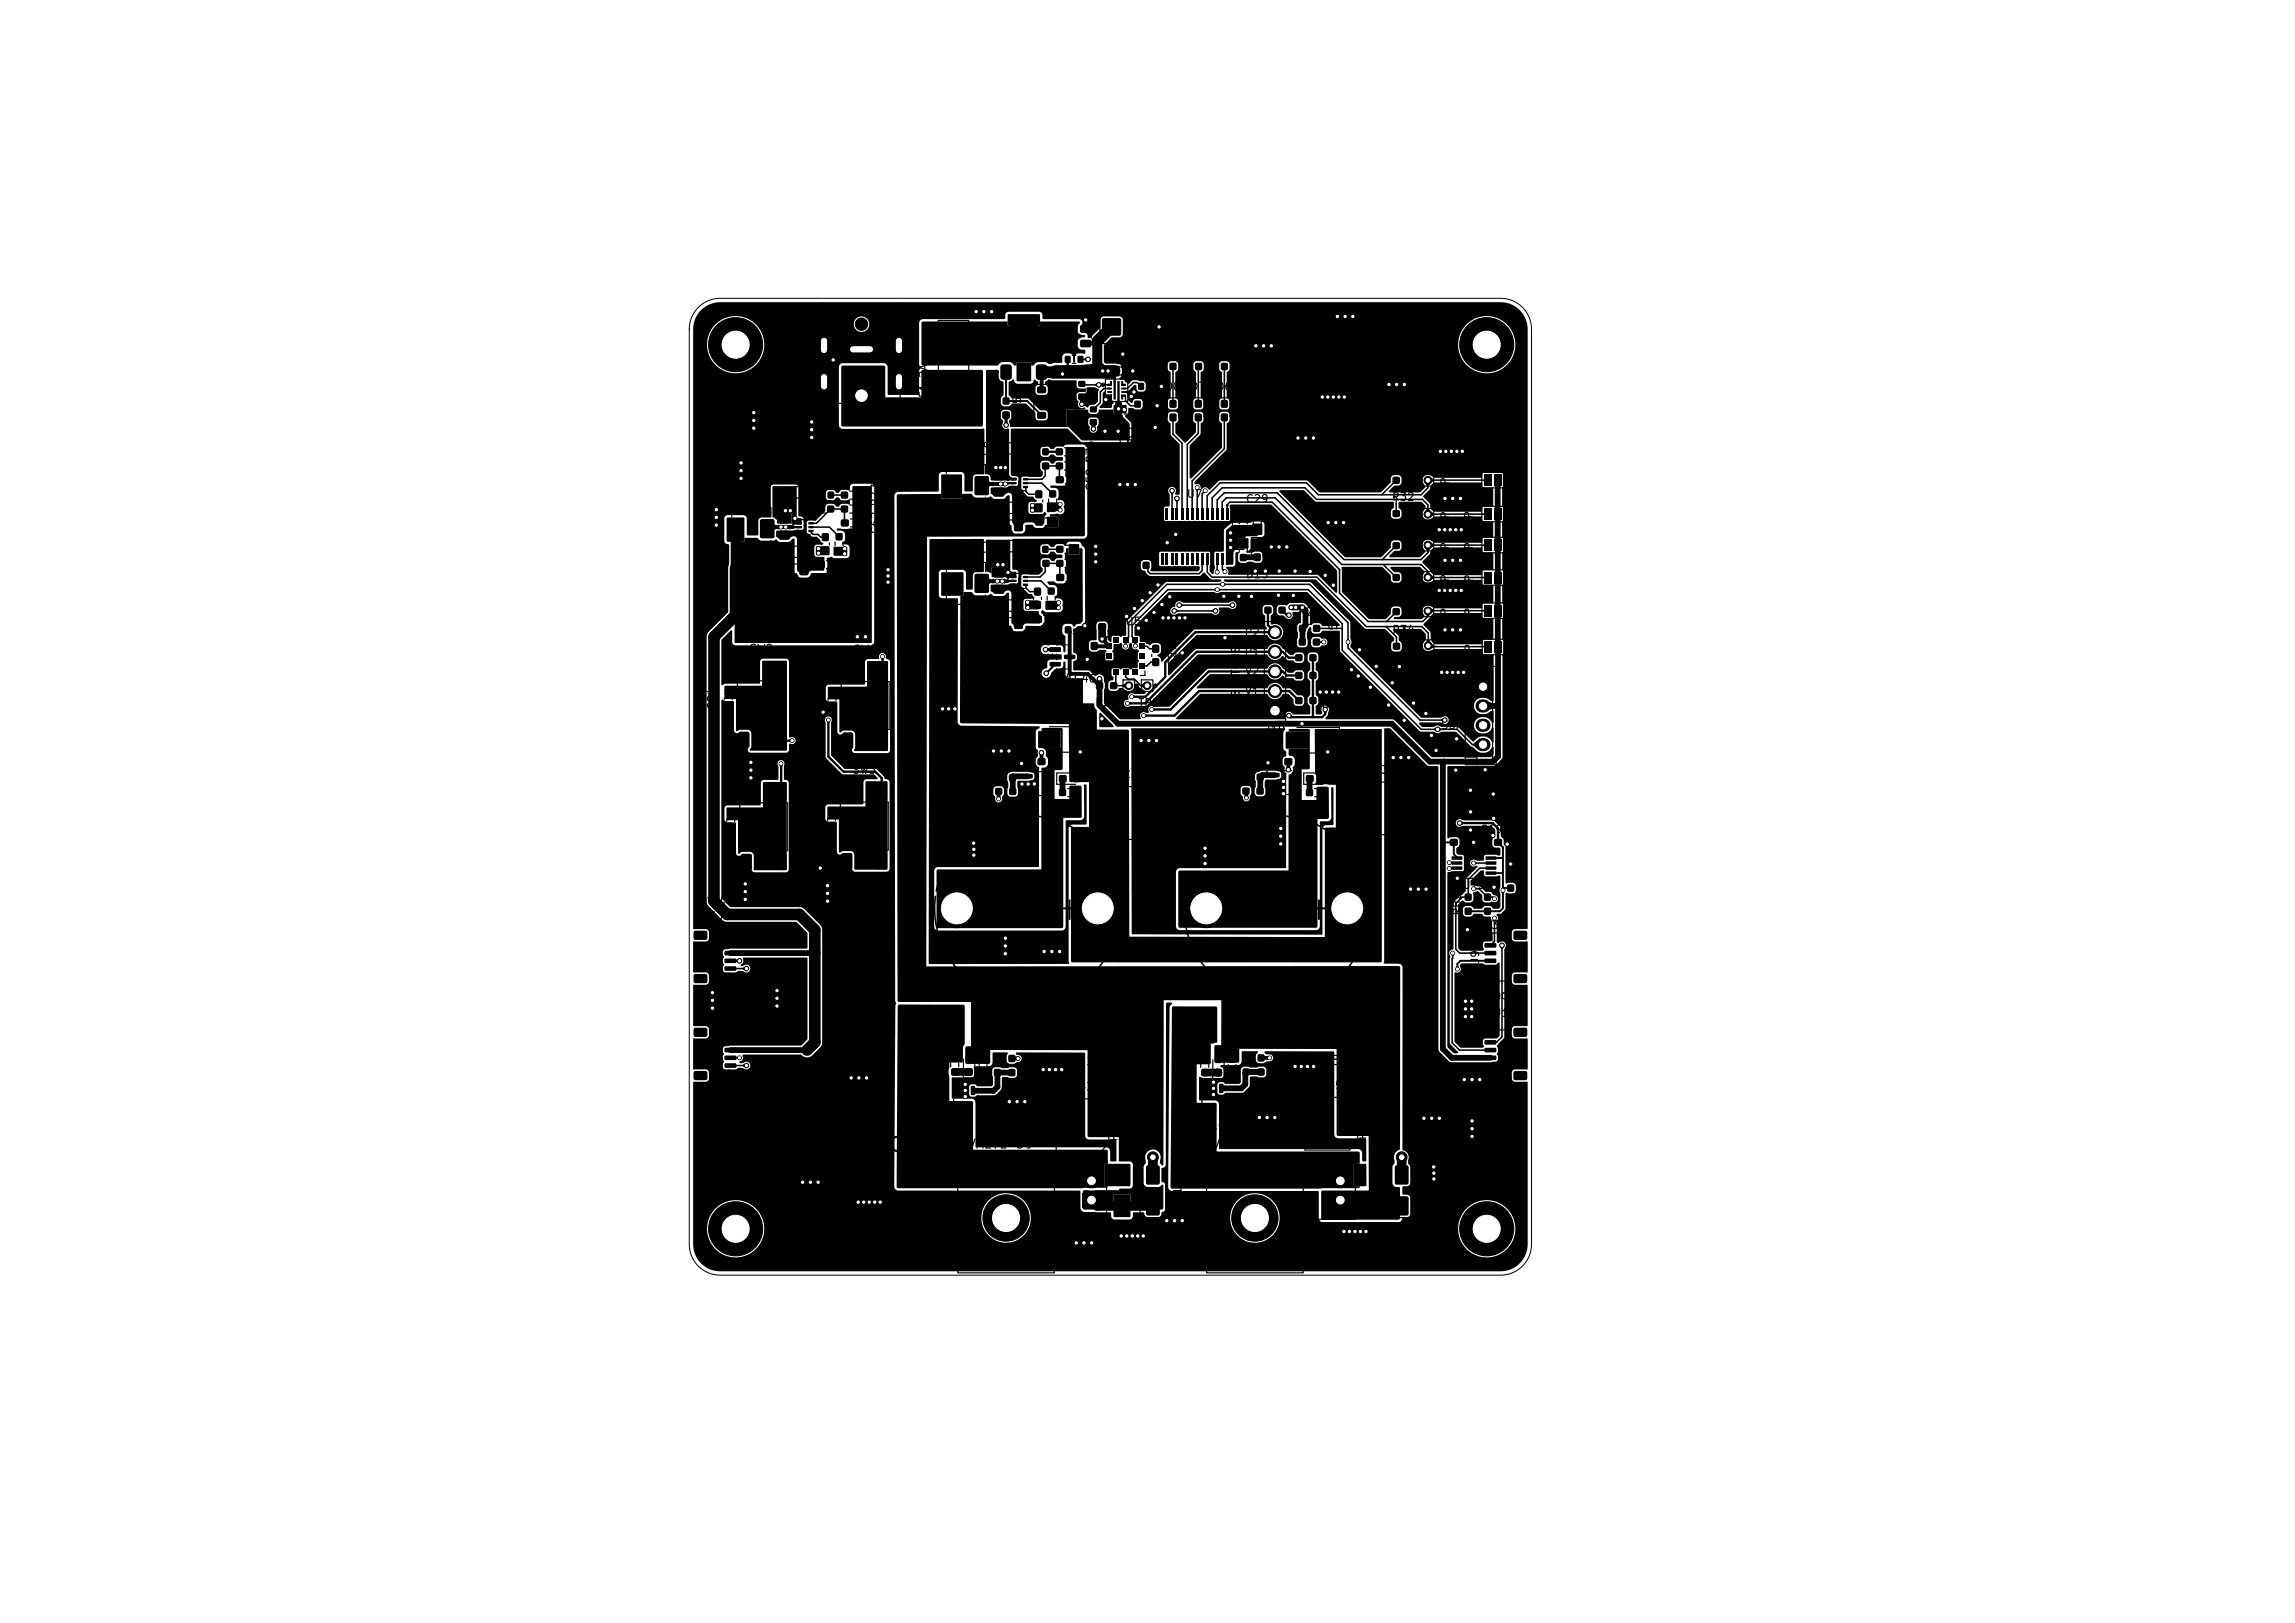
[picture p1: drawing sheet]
<svg xmlns="http://www.w3.org/2000/svg" width="297mm" height="210mm" viewBox="0 0 297 210" stroke-linecap="round" stroke-linejoin="round" font-family="sans-serif">
<defs><g id="words">
<text font-size="1.8" x="95.2" y="149.5">RheoBoard v1.05</text>
<g font-size="1.2">
<text x="132.1" y="138.1">PUMP U11</text>
<text x="164.9" y="138.1">PUMP U8</text>
<text x="125.2" y="148.9">VALVE U9</text>
<text x="156.8" y="148.9">VALVE U10</text>
</g>
<g font-size="1">
<text x="143.5" y="46.6">C66</text>
<text x="120.3" y="51.6" transform="rotate(-90 120.3 51.6)">F1 2A</text>
<text x="146.4" y="48.8">U12</text>
<text x="150.7" y="50.8">D8</text>
<text x="154" y="50.8">D7</text>
<text x="157.4" y="50.8">D6</text>
<text x="128.2" y="59.1" transform="rotate(-90 128.2 59.1)">C8</text>
<text x="132.4" y="54.4" transform="rotate(-90 132.4 54.4)">R85</text>
<text x="133.4" y="57">D34</text>
<text x="140.1" y="55.9" transform="rotate(-90 140.1 55.9)">R80</text>
<text x="144.7" y="57.8">C67</text>
<text x="141.8" y="63.6" transform="rotate(-90 141.8 63.6)">C58 R75</text>
<text x="153.5" y="64.7">U7</text>
<text x="161.1" y="65.3">C29</text>
<text x="180" y="65.1">R32</text>
<text x="187.8" y="63.6" transform="rotate(-90 187.8 63.6)">TP8</text>
<text x="111.5" y="71.4" transform="rotate(-90 111.5 71.4)">R7</text>
<text x="114" y="69.2" transform="rotate(-90 114 69.2)">C62 R77</text>
<text x="128.2" y="71.7" transform="rotate(-90 128.2 71.7)">C1</text>
<text x="139.2" y="69.1" transform="rotate(-90 139.2 69.1)">C59 R4</text>
<text x="187.8" y="72" transform="rotate(-90 187.8 72)">TP6</text>
<text x="187.8" y="68" transform="rotate(-90 187.8 68)">TP7</text>
<text x="190.8" y="68" transform="rotate(-90 190.8 68)">JP5</text>
<text x="190.9" y="72" transform="rotate(-90 190.9 72)">JP4</text>
<text x="141.9" y="76.3" transform="rotate(-90 141.9 76.3)">C55 R73</text>
<text x="146.8" y="76.1">R23</text>
<text x="161.1" y="75.1">D15</text>
<text x="179.3" y="76.3" transform="rotate(-90 179.3 76.3)">R30</text>
<text x="179.3" y="72.1" transform="rotate(-90 179.3 72.1)">R31</text>
<text x="187.8" y="76.2" transform="rotate(-90 187.8 76.2)">TP5</text>
<text x="190.9" y="76.2" transform="rotate(-90 190.9 76.2)">JP3</text>
<text x="139" y="78.5" transform="rotate(-90 139 78.5)">R1</text>
<text x="145.6" y="81.2">U5</text>
<text x="161" y="82.6">P2</text>
<text x="163.2" y="78.3">R19</text>
<text x="167.9" y="79.9">R20</text>
<text x="173.3" y="83.6" transform="rotate(-90 173.3 83.6)">R15</text>
<text x="180.1" y="82.2">R34</text>
<text x="187.8" y="80.5" transform="rotate(-90 187.8 80.5)">TP4</text>
<text x="190.9" y="80.5" transform="rotate(-90 190.9 80.5)">JP2</text>
<text x="96.9" y="84.7">SW2</text>
<text x="110.3" y="84.8">SW4</text>
<text x="138.8" y="88.6">C46</text>
<text x="152.5" y="86.4" transform="rotate(-90 152.5 86.4)">C27</text>
<text x="161" y="85.1">P1</text>
<text x="161" y="87.6">V2</text>
<text x="170.9" y="85.9">R18</text>
<text x="190.9" y="85.2" transform="rotate(-90 190.9 85.2)">JP7</text>
<text x="92.9" y="92" transform="rotate(-90 92.9 92)">C24</text>
<text x="141.7" y="91.6">R22</text>
<text x="147.2" y="91.7">TP2</text>
<text x="160.7" y="90.3" transform="rotate(-90 160.7 90.3)">BUTTONS</text>
<text x="161" y="90.2">V1</text>
<text x="163.6" y="95.1">J19</text>
<text x="170.9" y="91.9">R16</text>
<text x="186.4" y="94.6">SDA</text>
<text x="97.2" y="100.5">SW1</text>
<text x="110.2" y="100.4">SW3</text>
<text x="131.6" y="99.1" transform="rotate(-90 131.6 99.1)">C33</text>
<text x="145.2" y="101">C34</text>
<text x="175.6" y="97.3" transform="rotate(-90 175.6 97.3)">D11</text>
<text x="177.6" y="100.4">C32</text>
<text x="186.4" y="97.1">SCL</text>
<text x="93.2" y="107.7" transform="rotate(-90 93.2 107.7)">C23</text>
<text x="187.4" y="108.3">C68</text>
<text x="191.4" y="108.1">C69</text>
<text x="91.1" y="119.3">J17</text>
<text x="189.2" y="115.3">U13</text>
<text x="189.3" y="118.6" transform="rotate(-90 189.3 118.6)">R82</text>
<text x="197.7" y="115.6" transform="rotate(-90 197.7 115.6)">R84</text>
<text x="190.9" y="120.5">R83</text>
<text x="191.7" y="124.8" transform="rotate(-90 191.7 124.8)">J9</text>
<text x="91.6" y="131.8">J1</text>
<text x="193.4" y="131.8">J12</text>
<text x="129.4" y="141.7">R36</text>
<text x="138.5" y="141.4">C43</text>
<text x="161.6" y="141.6">R55</text>
<text x="170.7" y="141.2">C45</text>
<text x="155.5" y="146.4">Q10</text>
<text x="153.1" y="155.6" transform="rotate(-90 153.1 155.6)">D16</text>
</g>
<g font-size=".8">
<text x="137.8" y="80.5">C70</text>
<text x="136.2" y="88.1">U14</text>
<text x="90.6" y="117.1">QWIIC SENSOR</text>
<text x="189.4" y="129.5">QWIIC HOST</text>
</g>
</g></defs>
<g fill="#000">
<path d="M90.7 40.1l.6-.4 .6-.3 .6-.2 .7-.1h101l.7 .1 .6 .2 .6 .3 .6 .4 .4 .6 .3 .6 .2 .6 .1 .7v77.5l-.1 .1h-1.6l-.2 .2-.2 .2 .1 .9 .2 .3h1.7l.1 .1v3.8l-.1 .1h-1.6l-.2 .2-.2 .2 .1 .9 .2 .3h1.7l.1 .1v5.2l-.1 .1h-1.6l-.2 .1-.2 .3 .1 .8 .2 .3 1.7 .1 .1 .1v3.8l-.1 .1h-1.6l-.2 .1-.2 .3 .1 .8 .2 .3 1.7 .1 .1 .1v20.9l-.1 .7-.2 .6-.3 .6-.4 .6-.6 .4-.6 .3-.6 .2-.7 .1h-101l-1-.2-.6-.2-.6-.4-.7-.8-.4-.9-.2-1v-2.2h1.8v.4a3.7 3.7 0 0 0 4.6 3.4 3.7 3.7 0 0 0 2.5-5.2h28.4v.4a3.2 3.2 0 0 0 4.9 2.5 3.2 3.2 0 0 0 0-5.4 3.2 3.2 0 0 0-4.9 2.5h-28.5a3.7 3.7 0 0 0-4-2 3.7 3.7 0 0 0-3 3.4h-1.8v-18.7l.1-.1h1.6l.2-.2 .2-.2-.1-.9-.2-.3h-1.7l-.1-.1v-3.8l.1-.1h1.6a.45 .45 0 0 0 .4-.4l-.1-.9-.2-.3h-1.7l-.1-.1v-5.2l.1-.1h1.6l.2-.1 .2-.3-.1-.8-.2-.3-1.7-.1-.1-.1v-3.8l.1-.1h1.6l.2-.1 .2-.3-.1-.8-.2-.3-1.7-.1-.1-.1v-37.8h1.7l.1 34.6 .2 .3 1.8 1.9 .3 .1 9.2 .1 1.5 1.5v1.8l-.1 .1h-10l-.7 .2-.1 .2-.1 .4a.41 .41 0 0 1 0 .6l.1 .5a.38 .38 0 0 1-.1 .5l.1 .5 .2 .2h1.4l.3-.2h.5a.63 .63 0 0 0 1.1-.2 .51 .51 0 0 0-.3-.5 .51 .51 0 0 0-.5 0l-.3 .1a.15 .15 0 0 1-.2-.1 .15 .15 0 0 1 .2-.2 .65 .65 0 0 0 .1-.7l.2-.1h8.2v10.5l-.9 .9h-9.2l-.7 .1-.2 .3 .1 .4 .1 .3-.2 .3 .1 .4 .1 .3-.2 .3 .1 .5 .3 .2h1.3l.3-.2h.6a.56 .56 0 0 0 .7 .1 .56 .56 0 0 0 .3-.6 .51 .51 0 0 0-.8-.2l-.5 .1a.13 .13 0 0 1-.1-.2 .13 .13 0 0 1 .1-.1 .54 .54 0 0 0 .3-.8h.1h7.5a.98 .98 0 0 0 1.5 0l1-1 .2-.5v-15l-.3-.4-2-2-.4-.2h-9.1l-1.2-1.1v-11.7h.4v1.4l.1 .3 .2 .1h1l.1 .1v3.8a.43 .43 0 0 0 .4 .4 .43 .43 0 0 0 .5-.2h1l.1 .1 .1 1.9 .2 .3 4.2 .1 .3-.2 .1-.2v-11.3a.52 .52 0 0 0-.6-.3v-1.9a.46 .46 0 0 0-.5-.6 .46 .46 0 0 0-.3 .7v1.8h-1.9l-.3 .3v2.9l-.1 .1h-4.3l-.2 .1-.1 .3h-.4v-14v-.1l.4 .2h1.1l.1 .1v3.7a.45 .45 0 0 0 .3 .4 .45 .45 0 0 0 .5-.2h.9l.2 .1 .1 1.8a.43 .43 0 0 0-.2 .5 .43 .43 0 0 0 .3 .3h4.7l.3-.2v-.9l.2-.1a.46 .46 0 0 0 .7-.4 .46 .46 0 0 0-.8-.3l-.1-.2v-2.1h4.6l.1 .4v4.3l.1 .2 2.1 2.1h4.1l.5 .5-.1 .1h-1.4a.4 .4 0 0 0-.4 .4v2.8v.1h-4.5l-.3 .1-.1 .2 .1 1.7 .2 .2h1.1l.1 .1v3.8a.46 .46 0 0 0 .3 .4 .46 .46 0 0 0 .5-.2h1l.2 .1v2l.3 .3h4.1a.4 .4 0 0 0 .4-.4v-11.2l-.1-.3-.3-.1a.33 .33 0 0 1-.3-.3l-1.1-1h-4l-1.7-1.7v-4.4a.46 .46 0 0 0-.3-.7 .46 .46 0 0 0-.6 .5h-4.6v-4.2h4.8v1.4l.1 .2 .2 .2h1h.1l.1 3.9a.44 .44 0 0 0 .3 .4 .44 .44 0 0 0 .5-.3h1l.2 .1v1.8a.42 .42 0 0 0-.1 .5 .42 .42 0 0 0 .4 .2h4.1h.2l.2-.2v-11.6a.48 .48 0 0 0-.5-.3l-.1-.2a.47 .47 0 0 0-.4-.6 .47 .47 0 0 0-.4 .7l-.1 .1h-1.4a.4 .4 0 0 0-.4 .4v2.8v.1h-4.7a.4 .4 0 0 0-.3 .4h-4.8v-3.4l-.1-.3-.3-.1h-2.9l-.3 .1-.1 .3v2.7l-.1 .2h-4.6a.23 .23 0 0 1-.3 0v-5.7l1.2-1.2 .2 .1v1.5l.1 .2 .3 .1h17.5l.3-.2 .1-.2v-20.1a.45 .45 0 0 0-.4-.4h-2.4l-.2 .2-.2 .7-.9-.1-.5 .4-.3-.1-.2-.2-.2-.1h-.6l-.2 .2-.1 .7 .2 .4h.8l.3-.3h.3l.5 .3 .9-.1 .1 .5-.1 .2-.9-.1-.5 .4h-.3l-.4-.4h-.8l-.2 .3v.7l-1.2 1.2h-1.1l-.1 1.5 .7 .5 .7 .1 .5 .7a.16 .16 0 0 1 .2 .1 .16 .16 0 0 1-.1 .2h-.7l-.2 .1-.1 1.1 .2 .3 1.1 .1 .1 1.2-.2 .5h-1.6l-.3 .2-.2 .4h-.8l-.6-.6v-4a.57 .57 0 0 0-.5-.4 .57 .57 0 0 0-.5 .4h-1.2l-.4-.3-.1-.7 .2-.1 3.2-.1 .2-.2v-1.3l-.2-.2-.4-.1-.1-.1v-3.7l-.2-.3h-3l-.3 .1v.2v3.8l-.2 .2h-1.1l-.3 .2-.1 2v.1h-1.3l-.1-.1-.1-2.1-.1-.4h-.3h-2l-.3 .1-.2 .3v2.9l.2 .3 .4 .1 .1 .1v2.5l-.2 .4v5.8l-2.5 2.6-.3 .5h-1.7v-37.9h1.8a3.7 3.7 0 0 0 2 3.5 3.7 3.7 0 0 0 4-.4h11.1v7.5a.51 .51 0 0 0 .5 .5l18.2-.1 .1 .2v5.7l-.1 .1h-1l-.4 .2v1.9l-.1 .1h-.9l-.1-.1v-2l-.2-.3-.2-.1h-2.5l-.2 .1-.2 .2v2.1l-.1 .1h-5.2l-.3 .2-.2 .3 .1 65.3 .2 .4-.1 .4-.1 23.6 .2 .2 .3 .1h23.4l.1 .1v2.2l.2 .3 .3 .1 3.4 .1h.1v.6l.3 .3h2.2l.3-.3v-.5l.1-.1h1.3l.2 .5 .3 .1 10.7-.1v.4a3.2 3.2 0 0 0 2.7 3 3.2 3.2 0 0 0 3.5-2h23.3v.4a3.7 3.7 0 0 0 5.6 3 3.7 3.7 0 0 0 0-6.4 3.7 3.7 0 0 0-5.6 3h-23.3a3.2 3.2 0 0 0-2.3-4.3 3.2 3.2 0 0 0-3.9 2.9h-9.1l.2-.1v-.4l.4-.2 .2-.4v-2.9l-.2-.3-.4-.2v-1.7l.1-.1 .3-.1 .2-.3v-20.8l.1-.2h.6a.18 .18 0 0 1 0 .2 .18 .18 0 0 1-.1 .2l-.1 .3-.2 23.2 .2 .4 .3 .1h18.8l.2 .1v3.5l.1 .2 .2 .2h10l.4-.2 .2-.4 .7-.1 .2-.3v-2.3l-.2-.2h-.7l-.1-.1v-.9l.8-.2 .2-.3v-2.1l-.3-.4v-.5a.93 .93 0 0 0-.7-1.3v-23.6l-.1-.3-.3-.2h-1.9l-.1-.1 .1-30.4 .7 .1 4.8 4.7 .2 .1h1.1l.1 .1v36.6l.2 .3 1.4 1.3 5.3 .1 .6-.1 .2-.3v-.5l-.1-.2 .1-.3 .1-.4-.2-.3 1-1.2v-11.3l.1-.3a.53 .53 0 0 0-.2-.7 .53 .53 0 0 0-.7 .1l-.2-.2v-2.5a.68 .68 0 0 0 0-.9v-.2h.6l.5-.6 .1-2.1 .9 .1 .3-.1 .1-.3v-.6l-.2-.3-.8-.1-.3 .1-.1-.1v-4.6l-.2-.3v-.7l-.4-.3v-1.2l-1-1h-4a.51 .51 0 0 0-.8 .4 .51 .51 0 0 0 .8 .4h3.7l.6 .4v.9l-.3 .4-.1 .7 .2 .3 .8 .1 .1 .9-.2 .1-.4-.1h-1.4l-.1 .2-.1 .5v.1h-.9a.48 .48 0 0 0-.8 0 .48 .48 0 0 0 .3 .7l.5-.1 .1 .1-1.5 1.6v1.6l-.4 .5h-.3l-.9 1.1v5.9a.53 .53 0 0 0-.5 .4 .53 .53 0 0 0 .1 .5l-.1 .3v11l1.1 1.1v.1l-.1 .1h-.5l-.8-.9v-22.4l.1-.2h.4l1.6-.1 .1-1.9-.2-.2h-.6l-.2-.2v-.7l.3-.1 .1-.3v-.6l-.1-.3-.3-.1h-.7l-.4 .2-.1-.1v-9.1l.1-.2h5.9l.3-.1 .7-.8 .1-.2v-13.3l.2-.2v-1.6l-.2-.2v-2.7l.1-.2v-1.6l-.1-.2v-2.2l.1-.3v-1.5l-.1-.3v-2.1l.1-.3v-1.5l-.1-.3v-2l.1-.2v-1.5l-.1-.3v-2.3l.1-.3v-1.5l-.2-.2h-2.3l-.2 .1v.4l-.1 .1h-6l-.5-.2a.7 .7 0 0 0-.9 .1 .7 .7 0 0 0-.1 .9l.2 .5-.7 .6h-3.9l-.1-.2 .7-.6 .7-.1 .3-.3v-.7l-.2-.2-.2-.1h-.6l-.4 .2v.8l-1.4 1.2h-7.8l-1.7-1.5h-11.2l-1.3 1.1-.2 .1a.47 .47 0 0 0-.8-.2l-.1 .1-.1-.1a.51 .51 0 0 0-.7-.5l-.1-.4 4.1-4.1v-3.4l.4-.5v-.7l-.2-.3h-.8l-.2 .1-.1 .2v.8l.3 .4v3.1l-4 4-.1-.1v-4.1l1.4-1.5v-1.4l.3-.4v-.8l-.1-.2-.2-.1h-.6l-.4 .2v.9l.4 .4v1.1l-1.4 1.4-1.3-1.3v-1.2l.4-.4-.1-.9-.3-.2h-.6l-.3 .2-.1 .9 .4 .4v1.5l1.2 1.2v6.4l-.2 .1-.4-.1a.56 .56 0 0 0 .1-.6 .56 .56 0 0 0-.6-.3 .51 .51 0 0 0-.3 .8l.1 .3v1.4h-.1l-.5 .1-.2 .1v1.5l.2 .2h8.2l.2-.2v-1.5l-.1-.2 .2-.2h5.2l8.5 8.5v2.8l-.1 .1h-.1l-2.4-2.3h-11.3l-.2-.1v-.2a.66 .66 0 0 0-.2-.7v-.1h.9l.2-.1 .1-.3v-1.3l.1-.2 .3 .1-.1 1 .1 .2 .3 .1h.6l.3-.1h.6l.3 .1h.6l.3-.2 .1-.9-.2-.3h-.8l-.3 .1h-.8a.18 .18 0 0 1 .1-.2 .18 .18 0 0 1 .2-.1l.2-.2 .1-1.3 .8-.1 .3-.1h.4l.2-.3v-1.4l-.2-.3h-1.2l-.4 .2h-2.3l-1 .7-.1 .3v2.6l-.1 .1h-1l-.1 .1v2.1l-.2 .7h-.1l-.4-.4 .1-2.3-.2-.2h-6.2l-.2 .1v1.6l.1 .1 5.1 .1 .1 .1v.3l-.3 .2h-6l-.1-.1 .1-.3v-.7l-.1-.2-.3-.1h-.7l-.3 .3 .1 .8 .1 .2 .4 .1 .1 .2 .5 .4h6.4l.6-.4 .9 .9h1.3l.1 .2-.3 .1h-6.9l-5.1 5.1-.1 1.8-.5 .1a.24 .24 0 0 1-.4 0h-.8l-.2 .2v.5l-.1 .1-.1-.1-.3-.3 .1-1.9-.2-.3-.4-.1a1.08 1.08 0 0 0-.9 .3v2l-.1 .1-.6 .1-.2 .2v1l.3 .2h.6l.4-.2h.8l.1 .2-.2 .2v.8l.2 .2 .8-.1v-1a.24 .24 0 0 1 .1-.4v-.6l.8-.1a.21 .21 0 0 1 .2-.1 .21 .21 0 0 1 .1 .2 .46 .46 0 0 0 .5 .7 .46 .46 0 0 0 .4-.7v-.1a.24 .24 0 0 1 .4 0 .24 .24 0 0 1 0 .3 .55 .55 0 0 0 .7 .4l.2 .3-.2 .2v.8l.2 .2-.2 .3v.6l-.1 .1h-.7a.24 .24 0 0 1-.4 0h-.7l-.2 .1-.3-.1h-.9l-.1 .8 .3 .4v.2l-.1 .1a.48 .48 0 0 0-.6 .4v.6l.2 .3 .9 .1 .4-.4a.79 .79 0 0 1 .7 .3 .74 .74 0 0 0 .9 0 .74 .74 0 0 0 .3-.8h.2l.5 .5 .8 .4v.1l-.3 .3h-1.1a.53 .53 0 0 0-.7 0 .53 .53 0 0 0-.1 .7h-.1a.47 .47 0 0 0-.5 .6 .47 .47 0 0 0 .7 .3l2.2-.1 6.6-6.6h8.9a1.15 1.15 0 0 0 2.1 .2l.6 .5 .8 .1 .4 .3h.6l.3-.1 .1-.3v-.6l-.2-.3-.8-.1-.4 .3h-.5l-.9-.8a1.09 1.09 0 0 0-1.1-.6 1.09 1.09 0 0 0-.9 .7h-9.2l-.1 .1-3.3 3.2h-.2v-1.5l3.6-3.6h9.2a1.08 1.08 0 0 0 1.4 .6 1.08 1.08 0 0 0 .6-1.4 1.08 1.08 0 0 0-1.5-.6l-.1-.1v-1l.4-.4v-.7l-.1-.2-.3-.1h-.6l-.4 .2v.7l.3 .5v1.2l.3 .4-.1 .1h-9.2l-.2 .1-4 4.1h-.2l-.1-.4-.4-.3a.13 .13 0 0 1 0-.1 .13 .13 0 0 1 .1-.1l.2-.1 .1-.3v-.7l-.1-.3-.2-.1h-.7l-.4 .3-.5-.2-.1-.2-.7-.1-.1-.7h-.5l-.1-.1v-1.1l2.1-2.1h2.5l.1 .2a.58 .58 0 0 0 1 .2h4.2h.3a.54 .54 0 0 0 .7 0 .54 .54 0 0 0 0-.7l.1-.1h1.1l.3 .1a.51 .51 0 0 0 .7-.1 .51 .51 0 0 0 0-.6 .51 .51 0 0 0-.7-.1l-.3 .1h-5.7l-.3-.1a.51 .51 0 0 0-.6 0 .51 .51 0 0 0-.2 .5l-.1 .1-.4 .1-.2 .4h-2.5l2.4-2.4h5.8a.83 .83 0 0 0 .9 0h11.1l4.3 4.3-.1 .1h-2.1l-.3-.3-.2-.1h-.7l-.4 .3-.1-2.1-.6-.7-.3-.1h-1.6l-.5 .4-.9-.1-.3 .1-.1 .3 .1 .7 .3 .2h.5l.3 .3a.53 .53 0 0 0 .8 .1 .53 .53 0 0 0 0-.7l.2-.1h.8l.2 .1v1.2l-.4 .3-.1 .2 .1 1.5-.2 .3v.6l.2 .2 .2 .2 .8-.1 .2-.3v-.6h.5v.6l.2 .3h.9a.3 .3 0 0 1 .5-.2 .45 .45 0 0 0 .5-.5 .45 .45 0 0 0-.7-.3l-.4-.3h-.6l-.3 .1-.1 .3h-.5l-.1-.9 .2-.5 .3-.3 .1 .7 .4 .2h.6l.5-.4 2.2 .1 .1 2.6 10.2 10.3 2 .1a.73 .73 0 0 0 .9 0h1.8l2 1.9 .2 .1a1.69 1.69 0 0 0 1.8 .7l.3-.2 .4-.5h.2v.9l-.4 .4h-7.6l-5-4.9h-8.7l-.1-.1a1.5 1.5 0 0 0 .4-1.5 .53 .53 0 0 0-.8-.1 .53 .53 0 0 0 0 .8l-.2 .2h-.5l-.1-.1v-.9l.3-.4v-.6l-.3-.5v-1.7l.3-.5v-.6l-.3-.4v-.8l.3-.5v-.6l-.2-.3-.8-.1-.3 .1-.1 .3v.6l.4 .5v.8l-.4 .4v.6l.4 .5v1.7l-.4 .5v.6l.4 .4v.9l-.2 .1h-2.1a.53 .53 0 0 0-.8-.2 .53 .53 0 0 0-.1 .8l-.1 .1h-14l-.1-.1 3.1-3.2h8.7a1.14 1.14 0 0 0 1 .7 1.14 1.14 0 0 0 1.1-.7h.6l.7 .6v.6l.2 .3h.8l.3-.2 .1-.8-.2-.3h-.7l-.9-.9h-.9a1.14 1.14 0 0 0-1.1-.7 1.14 1.14 0 0 0-1 .7h-8.9a.13 .13 0 0 1-.2-.1 .13 .13 0 0 1 0-.1l1.7-1.7h7.3a1.16 1.16 0 0 0 2.1 .2l.5 .4h.9l.4 .3h.6l.3-.1 .1-.3v-.6l-.2-.3-.8-.1-.4 .3h-.7l-.6-.5a1.15 1.15 0 0 0-1.1-.7 1.15 1.15 0 0 0-1.1 .7l-7.6 .1-4.9 4.8h-1.9a.58 .58 0 0 0-.9 .4l.1 .4h-.3a.58 .58 0 0 0-.9 .4 .28 .28 0 0 1 .1 .5h-2.7l-2-2v-1.8l.1-.3v-.6l-.1-.6a.63 .63 0 0 0-.5-.5 .63 .63 0 0 0-.7 .2l-.8-.7-2-.1v-1.1l.4-.2 .1-.6a.37 .37 0 0 0-.4-.3l-.1-.1v-3l.6-.4h.5l.3-.4 .1-.2v-9.4l-.7-.9h-1.3l-.3 .1-.2 .4-.4-.2h-.6l-.3 .1-.2 .3h-.4l-.4-.4h-.7l-.3 .3v.7a.41 .41 0 0 0 .4 .4l.6-.1 .4-.3h.4l.3 .3 .7 .1 .1 .3-.1 .1-.7 .1-.3 .3h-.3l-.4-.4-.8 .1-.2 .3v.6l.3 .4v.2l-.5 .5h-2.1l-.2 .1v1.5l.9 .9 .5 .1 .3 .4-.2 .2h-.9l-.3 .1v1.1a.49 .49 0 0 0 .7 .4h1.2l.1 .4 .3 .3v.6l-.3 .3h-1.7a.7 .7 0 0 0-.5 .6l-.9 .1-.2-.5-.3-.3v-3.8a.46 .46 0 0 0-.7-.3l-.4 .3h-1.1l-.5-.3v-.7l.1-.1h2.1l.4-.2h.8l.1-.1 .1-1.4-.2-.2-.5-.1-.1-.1v-3.8l9.2-.1 .3-.1 .1-.2 .1-.2v-11.1l-.1-.3-.1-.2-2.4-.1-.5 .3h-.8l-.5 .3h-.3l-.4-.3h-.7l-.2 .2v.2v.6l.1 .3h.8l.4-.3h.4l.4 .3h.7l.1 .5h-.8l-.5 .4h-.2l-.5-.4-.7 .1-.3 .3v.6l.4 .5-.1 .4-.1 .2h-2.4l-.2 .1v1.3l.2 .3 .1 .4 .5 .4 .7 .1 .5 .5-.1 .1h-.7l-.2 .2-.1 .2v1.1l.3 .1h1.4l.2-.1a.16 .16 0 0 1 .2-.1 .16 .16 0 0 1 .2 .1v.2l-.2 .3v.7l-.3 .4h-.7l-.5-.4h-1l-.3 .3-.1 .8h-.9l-.2-.2v-.6l-.2-.3v-3.4a.43 .43 0 0 0-.6-.4l-.3 .1-.3 .3h-1.1l-.5-.3v-.7l.1-.1h1.9l.4-.2h.9l.2-.2 .1-.8-.1-.2-.2-.1h-.5l-.2-.2v-5.8l.1-.1h7.2l1.9 1.7h6.2l.2-.3v-2.1l-.8-1 .4-.3 .1-.7h.5l.4 .2 .7-.1 .2-.2v-.7l-.1-.2-.2-.2h-.6l-.3 .1-.2 .4h-.1l-.4-.4v-.5l-.2-.3a.15 .15 0 0 1-.2-.2 .15 .15 0 0 1 .2-.1l.3-.1 .6-.6 .2-.1 .2 .1v.5l.1 .2 .8 .1 .3-.3v-.8l-.3-.3-1.4-.1-.6 .5-.4-.3-.2-.3h-.4a.16 .16 0 0 1-.2-.1 .16 .16 0 0 1 .2-.2 1.77 1.77 0 0 0-.1-1.7h-.3h6.5v.7l.4 .4v3.2l-.4 .5v.7l.2 .3 .8 .1 .3-.1 .1-.3v-.7h1.9v.9l.4 .2h.6l.2-.1 .1-.3 .1-.7h2v.7l.1 .3 .2 .1h.6l.3-.1 .1-.3v-.7l-.4-.5v-3.2l.4-.5v-.6l-.2-.3-.8-.1-.2 .2-.1 .2v.7l.3 .4v3.2l-.3 .5h-2l-.2-.2-.2-.2v-3.3l.3-.2 .1-.3-.1-.7-.3-.3-.7 .1-.3 .3v.7l.4 .4v3.3l-.3 .2-.1 .2h-1.9l-.4-.5v-3.2l.4-.5v-.6l-.2-.3-.8-.1-.3 .2-.1 .2-8-.1-.2-.2v-2.1l.2-.3h45.6a3.7 3.7 0 0 0 5.3 3.6 3.7 3.7 0 0 0 .6-6.4 3.7 3.7 0 0 0-5.9 2.5v.3h-45.6l.7-.7 1.1-.1 .4-.2v-2.1l-.1-.2-.3-.2-2.3 .1-.2 .3v1.2l-1.3 1.2h-.3v-.1a.45 .45 0 0 0-.5-.6h-.3l-.2-.2v-.6l.3-.3a.43 .43 0 0 0-.3-.6h-4.8l-.1-.1v-.5a.44 .44 0 0 0-.4-.4l-4 .1-.3 .1-.1 .7-.1 .1h-10.8l-.2 .2-.1 .3v5.3l.2 .3a.21 .21 0 0 1-.1 .4l-.1 .2v3v.1h-3.9l-.1-.1v-3.5l-.2-.4-.3-.1h-5.4a.51 .51 0 0 0-.4 .5h-11.1l.2-.2a3.7 3.7 0 0 0 0-5.5h12.8v.2a1.01 1.01 0 0 0 1.5 .8 1.01 1.01 0 0 0 0-1.7 1.01 1.01 0 0 0-1.5 .7h-12.8l-.6-.4-.7-.3a3.7 3.7 0 0 0-4.9 3.3h-1.8l.1-2.5 .3-1zM110.4 50.1h2.2v2.2h-2.2zM108.9 47.4l.2-.1h5.4l.1 .2v3.9h4.6v-3.3l.2-.2h7.7l.1 .2v7l-.2 .1h-18l-.1-.2zM121.7 51h3.4v3.3h-3.4zM121.7 41.8h3.4v3.3h-3.4zM129.2 57.4l.2-.1 .8 .1 .1 .1-.1 1.2h-.1h-.9l-.1-.2zM127.6 47.9h1.6v.1l.1 .9a.75 .75 0 0 0 .6 .5v1.7l-.4 .5v.6l.2 .3 .8 .1 .5-.4h1.8l1.2 1.2v.7l.2 .2 .2 .1 1-.1 .2-.3-.1-.7-.2-.2h-.7l-1.5-1.5h-2.2l-.3-.4-.1-1.7 .5-.4a.17 .17 0 0 1 .2 .1 .17 .17 0 0 1 .1 .1l.3 .3 1.7 .1 .3-.2 .2-.3a.13 .13 0 0 1 .1-.1 .13 .13 0 0 1 .1 .1l.3 .2v.3l-.3 .4v.6a.43 .43 0 0 0 .4 .4h.8l.3-.2 .1-.8-.3-.4v-.2l.4-.4 .4 .1h3.1l.1 .1v.7l.2 .2 .8 .1 .2 .1-.1 .2-.1 .1h-.7l-.2 .2-.1 .8 .3 .3a.56 .56 0 0 0 .1 .7 .56 .56 0 0 0 .7 0l.1 .3h-2.5v2l.2 .3-7.4-.1-.1-.1-.1-.7 .3-.4v-.6l-.2-.3-.2-.1h-.6l-.3 .3-.1 .7 .3 .5a.62 .62 0 0 0 .2 .9l.5 .1 .1 .1v6l.2 .2h.7l.1 .3-.1 .1h-1.2h-2l-.1-.1a.52 .52 0 0 0-.4-.7l-.2-.2zM128.9 47.9l.3 .2-.3 .3zM129.5 47.3l.3-.1h.9l.2 .1v1.5l-.1 .3-1 .1-.3-.2-.1-.2zM130.1 54.5h.3v.3l-.2 .2-.2-.2zM119.3 41.7l.2-.1h10.9v.5h4.2v-.5h5.1a.16 .16 0 0 1 .1 .2 .16 .16 0 0 1-.2 .1l-.1 .3v.7a.54 .54 0 0 0 .5 .5h.4l.1 .1-.2 .1h-.3a.54 .54 0 0 0-.5 .6v.6a.54 .54 0 0 0 .5 .5h.4v.5l-.8-.1a.49 .49 0 0 0-.5 .5v.6l-.1 .1-.1-.1v-.6a.49 .49 0 0 0-.5-.5h-.5a.47 .47 0 0 0-.4 .5v.6l-.1 .1h-.9l-.7 .2-.5-.2h-1l-.3 .1-.3 .3h-.2v-.4h-2v.4h-.2l-.3-.3-.4-.2-.9 .1-.3 .1-.3 .3h-9.7l-.2-.2zM129.8 51.5l.2-.1 .6 .1 .1 .1-.1 .7-.2 .1-.6-.1-.1-.2z"/>
<path d="M129.8 53.3l.2-.1 .6 .1 .1 .2-.1 .6-.2 .1-.6-.1-.1-.1zM129.8 53.3l.7-.1 .2 .2v.6l-.3 .4v.4a.31 .31 0 0 1 0 .4 .31 .31 0 0 1-.5 0 .31 .31 0 0 1 .1-.4v-.4l-.3-.4zM130.7 41l.4-.1h3l.3 .3-.1 1.4-.2 .2-.2 .1-3-.1-.2-.2-.1-.2v-1.2zM131.3 57.4l.2-.1 .8 .1 .1 .1-.1 1.2h-.2h-.8l-.1-.2zM131.8 47.3l.3-.1h.9l.2 .1v1.5l-.1 .3-1 .1-.3-.2-.1-.2zM133.3 58h.8v.9h-.8zM131.5 46.9h2v2.3l-.1 .1h-1.7h-.1zM134.1 47.3l.3-.1h.9l.2 .1v1.5l-.1 .3-1 .1-.3-.2-.1-.2zM130.4 40.7h4.1l.1 1.4h-4.2zM134.9 58h.8v.9h-.8zM134.3 50.1l.1-.1 .9 .1 .1 .1-.1 .6-.1 .1-.9-.1-.1-.1zM134.3 53.4l.1-.1 .9 .1 .1 .1-.1 .6-.1 .1-.9-.1-.1-.1z"/>
<path d="M136.7 58.1l.1-.1 .7 .1 .1 .1-.1 .7h-.2h-.6l-.1-.2zM137.8 46.1h.7v.8h-.7zM138.5 58.1l.2-.1 .6 .1 .1 .1-.1 .7h-.1h-.7l-.1-.2zM139.5 46.1h.7v.8h-.7zM139.8 44h.2h1.1l.1 .2v.6l-.2 .2-1.1-.1-.1-.2zM139.8 42.1h.2h1.1l.1 .2v.6l-.2 .2-1.1-.1-.1-.2zM116.1 64l5.7-.1v.6h2.7v-.6h1.2l.3 .3 .3 .2h1.5l.4-.2 .3 .3 .2 .1 1.2-.1 .3-.2a.26 .26 0 0 1 .2-.2 .26 .26 0 0 1 .3 .1v3.7l.2 .1v.6a.55 .55 0 0 0 .5 .4h.9l.2-.1a.9 .9 0 0 0 .2-.9l.1-.1h.8l.5 .4h.7l.3-.1 .2-.3h.2v.3h1.5v-1.3h-1.1l.1-.4 .8-.1a.62 .62 0 0 0 .8 0 .62 .62 0 0 0 .1-.8 .59 .59 0 0 0-.1-.7 .59 .59 0 0 0-.7-.2l-.1-.1 .2-.3v-.7a.51 .51 0 0 0-.5-.5h-.5l-.1-.1 .2-.2h1.8l.1-.4v-.6l-.1-.4v-3.5l.2-.1 2.2 .1 .1 .2v11.1l-.1 .2h-20.3l-.1 55.6h61.2l.1 .2v23.5a1.15 1.15 0 0 0-.8 1.4l.1 .4-.3 .5v2.1l.1 .2 .2 .2 .6 .1 .1 .1v3.9l-.1 .2h-10l-.1-.2v-3.3l.1-.2 6-.1v-7h-3.9l-.2-.2v-11.1h-12.6v1.6l-.1 .2h-3l-.1-.2v-1.9l.1-.2h.7l.1-5.8h-7.5l-.1 21.3a.27 .27 0 0 1-.3-.1l-.1-.5a1.01 1.01 0 0 0-.9-1.4 1.01 1.01 0 0 0-.9 1.5v.3l-.3 .5v2.2l.2 .2 .3 .2h1.5l.4-.3h.1v3v.2h-4.2v-1.9h-2.2v1.9h-3.8l-.1-.1-.1-2.2 .1-.2h4.6l.1-.2h1.3l.3-.1 .1-.4v-2.6a.44 .44 0 0 0-.4-.4h-1.3l-.1-.1v-3.1h-3.8l-.2-.1-.1-11.1h-12.6v1.6v.1l-3 .1-.2-.2v-2l.2-.1h.5l.1-5.8h-9.3l-.2-.1zM139.6 49.3h.8v.7h-.8zM139.6 51h.8v.7h-.8zM140.3 46.4l.3-.1 .2 .2-.2 .2-.3-.1zM138 53h2.8a.47 .47 0 0 0 .4 .6h.7a.45 .45 0 0 0 .3-.5l.1-.1h1.8v.5h.8l1.3 1.3v2.1l-.1 .1h-6.1l-2-2v-.6h2.8v.6l.2 .3a.5 .5 0 0 0 .5 .7 .5 .5 0 0 0 .5-.7l.2-.3v-.6l-.3-.4h-.8l-.2 .2-.1 .2h-2.8zM139.6 51l.9-.1 .1-.2v-.5l.1-.1h.9l.6 .3-.1 .3v1.3l-.4 .4h-.7l-.3 .3a.65 .65 0 0 0-.8-.1 .42 .42 0 0 1-.1-.6l-.3-.4z"/>
<path d="M141.1 52.6h.8v.7h-.8zM141.1 54.3h.8v.7h-.8zM141.1 54.3l.7-.1 .1 .1 .1 .6-.2 .4a.31 .31 0 0 1-.1 .4 .31 .31 0 0 1-.3 .1l-.2-.2v-.5l-.2-.2zM141.7 49.7l.3-.1 .2 .2-.2 .2-.3-.1zM142.4 49.6l.3 .1v.2l-.3 .1-.2-.2zM142.7 41.2h.1h2h.2l.1 .2v1.8l-.1 .2-.2 .1h-2l-.1-.1-.1-.2v-1.8zM136 47.5l6.7-.5 .9 .9v.8h.8v.2l-.1 .1h-8.2l-.1-.1zM142.7 50.8l.2-.1a.18 .18 0 0 1 .2 0 .18 .18 0 0 1 0 .2l.2 .1 .6 .1v.6l.2 .3v.2l-.2 .2-.1 .4h-1.4l-.1-.1 .4-.6zM143.3 49.7h.6v.2h-.6zM143.3 50.2h.6v.2h-.6zM143.3 50.6h.6v.2h-.6zM143.3 51.1h.6v.2h-.6z"/>
<path d="M143.7 49.3h.2v.6h-.2zM143.7 51.1h.2v.6h-.2zM143.9 47.6l.1-.1 .6 .1 .1 .2-.1 .6-.1 .1-.6-.1-.1-.1zM144.1 49.3l.3 .1-.1 2.3h-.2zM144.2 53.7l.9-.1 .2 .2v1.4l-.1 .2h-.8l-.2-.2v-1.3zM144.6 49.3l.3 .1-.1 2.3h-.2zM143.6 47.4l1.3-.1v1.4h-1.3zM145.1 51.1h.2v.6h-.2zM145.1 51.1h.6v.2h-.6zM145.1 50.6h.6v.2h-.6zM145.1 50.2h.6v.2h-.6zM145.1 49.3h.2v.6h-.2z"/>
<path d="M145.1 49.7h.6v.2h-.6zM145.4 47.6l.2-.1 .6 .1v.2v.6l-.2 .1-.6-.1-.1-.1zM144.1 52.4h1.7v1.1h-1.7zM146.8 51.9l.2-.1 .6 .1 .1 .2-.1 .6-.2 .1-.6-.1v-.1zM147 41.2h.1h2h.2l.1 .2v1.8l-.1 .2-.2 .1h-2l-.1-.1-.1-.2v-1.8zM147.2 53.7l.8-.1 .3 .2v1.4l-.2 .2h-.7l-.3-.2v-1.3zM147.3 49.6h.7v.8h-.7zM148.4 51.9l.2-.1 .6 .1v.2v.6l-.2 .1-.6-.1-.1-.1zM149 49.6h.7v.8h-.7zM151.4 53.6l.2-.1 .6 .1 .1 .1-.1 .8h-.2h-.6l-.1-.2zM151.4 51.8l.2-.1 .6 .1 .1 .2-.1 .7-.2 .1-.6-.1-.1-.2zM151.4 45.2l.2-.1 .6 .1 .1 .1-.1 .7-.2 .1-.6-.1-.1-.2z"/>
<path d="M151.4 47l.2-.1 .6 .1 .1 .2-.1 .6-.2 .1-.6-.1-.1-.1zM154.7 53.6l.1-.1 .7 .1v.1v.8h-.2h-.6l-.1-.2zM154.7 51.8l.1-.1 .7 .1v.2v.7l-.2 .1-.6-.1-.1-.2zM154.7 45.2l.2-.1 .6 .1 .1 .1-.1 .7-.1 .1-.7-.1-.1-.2zM154.7 47l.2-.1 .6 .1 .1 .2-.1 .6-.1 .1-.7-.1-.1-.1zM158 53.6l.2-.1 .7 .1v.1v.8h-.2h-.7v-.2zM158 51.8l.2-.1 .7 .1v.2v.7l-.2 .1-.7-.1v-.2zM158 45.2l.2-.1 .7 .1v.1v.7l-.2 .1-.7-.1v-.2zM158 47l.2-.1 .7 .1v.2v.6l-.2 .1-.7-.1v-.1zM94.3 67.2h.2h1.4h.2v.2v2v.2l-.2 .1h-1.4l-.2-.1-.1-.2v-2zM94.1 67h2.1h.1v3.1h-2.1l-.2-.1zM98.4 67.2h.2h1.4h.2v.2v2v.2l-.2 .1h-1.4l-.2-.1-.1-.2v-2z"/>
<path d="M101.4 70.7h.2h.9v.2v1.2h-.2h-.9v-.2zM101.4 63.1l.2-.1 .9 .1v.1v1.2h-.2h-.9v-.2zM101.4 73.1l.2-.1 .9 .1v.1v1.2h-.2h-.9v-.2zM100.8 66.6h.2h1.1l.1 .2-.1 .9-.1 .1-1.2-.1v-.2zM100.8 68.7h.2h1.1l.1 .2-.1 .9h-.1h-1.2v-.2zM100.6 66.4h1.8v1.3h-1.8zM102.7 67.1l.3 .2-.2 .2zM100 63l3-.1 .1 .1v3.9l.2 .1 .5 .1-.1 .7-.8 .1-.5-.2v-1.3h-1.8v.8l-.6-.3zM103.1 67.6h.7v.2l-.6 .1zM103.1 68.1h.7v.2l-.6 .1zM103.1 68.6h.7v.2l-.6 .1zM103.5 70.7h.2h.9v.2v1.2h-.2h-.9v-.2z"/>
<path d="M103.5 63.1l.2-.1 .9 .1v.1v1.2h-.2h-.9v-.2zM103.5 73.1l.2-.1 .9 .1v.1v1.2h-.2h-.9v-.2zM104.6 68.6h.6l.1 .2-.7 .1zM104.6 68.1h.6l.1 .2-.7 .1zM104.6 67.6h.6l.1 .2-.7 .1zM105.3 65.5l.1-.1 .7 .1 .1 .1-.1 .7h-.2h-.6l-.1-.2zM105.6 63.6h.7v.9h-.7zM105.8 72.6h.1h.8l.1 .2-.1 .7h-.2h-.7l-.1-.2zM107.1 65.5l.1-.1 .7 .1 .1 .1-.1 .7h-.2h-.6l-.1-.2zM106.4 69h.2h.6l.1 .2-.1 .8h-.1h-.7l-.1-.2zM106.4 70.8l.2-.1 .6 .1 .1 .1-.1 .8-.1 .1-.7-.1-.1-.2zM107.1 63.6h.8v.9h-.8z"/>
<path d="M105.6 70.7h1.7v1.1h-1.7zM108.2 70.9l.2-.1 .6 .1 .1 .1-.1 .7-.2 .1-.6-.1-.1-.2zM108.2 69h.2h.6l.1 .2-.1 .7h-.2h-.6l-.1-.2zM107.5 72.6h.2h.7l.1 .2-.1 .7h-.1h-.8l-.1-.2zM108.9 65.5l.1-.1 .7 .1 .1 .1-.1 .7h-.2h-.6l-.1-.2zM108.9 63.7l.1-.1 .7 .1 .1 .1-.1 .7h-.2h-.6l-.1-.2zM107.9 70.8h1.6l.1 .1v.9l-.1 .1h-1.5l-.1-.1zM108.9 67.3l.1-.1 .8 .1 .1 .1-.1 .7h-.2h-.7l-.1-.2zM110.7 65.5l.2-.1 .6 .1 .1 .1-.1 .7h-.1h-.7l-.1-.2zM110.7 63.7l.2-.1 .6 .1 .1 .1-.1 .7h-.1h-.7l-.1-.2zM110.6 67.3l.2-.1 .7 .1 .1 .1-.1 .7h-.1h-.8l-.1-.2zM95.1 70.1h1.2v-.5h1.7l.3 .3 .2 .1h1.5l.5-.2 .5 .3h1.1l.3-.3a.23 .23 0 0 1 .4 0v4.3l.3 .1 .1 .1a.54 .54 0 0 0 .5 .4h.7a.7 .7 0 0 0 .6-.5l2-.1 .1-.8-.1-1a.79 .79 0 0 1 1-.1h1.6l.2-.1 .1-.3v-.9l-.1-.3-.2-.1-.6-.1 .4-.6-.1-.9-.3-.2h-.6a.14 .14 0 0 1-.1-.2 .14 .14 0 0 1 .1-.1h.6h1.3v-5.5h2.5v20.2l-.1 .1h-17.6z"/>
<path d="M122.1 74.3l.1-.1h1.4l.2 .1 .1 .2v2l-.1 .2h-.2h-1.4h-.1l-.1-.2v-2zM122.1 61.7l.1-.1h1.4l.2 .1 .1 .1v2l-.1 .2-.2 .1h-1.4l-.1-.1-.1-.2v-2zM121.8 61.4h2.6l.1 3.1h-2.7zM121.8 74.1h2.8l.1 3h-2.8zM120.3 69.8l6.9-.1 .1 .1v4.2h-1l-.4 .3v1.9l-.1 .1-.8-.1v-2.1l-.3-.3-2.8-.1-.3 .2-.1 .3v2.8l.1 .2 .3 .2h1.9l.2 .1-.1 15.9 .1 .3 .2 .1 .3 .1 9.9 .1a.18 .18 0 0 1 .1 .2 .18 .18 0 0 1-.2 .1l-.2 .2-.1 .2v2l.3 .4v.7l-.3 .4v.6l.2 .3 .3 .2-.1 12.8-13 .1a.51 .51 0 0 0-.5 .5v7.2l.1 .3 .2 .2h16.2a.51 .51 0 0 0 .5-.5v-13.6l.1-.2h1.9a.51 .51 0 0 0 .4-.5l-.1-4 .3-.1 .1 .1v5l-1.9 .1-.3 .2-.1 .3v17.5h-18.1v-22.6h8.3l.1 .6 .2 .4v.2a.46 .46 0 0 0 .4 .5 .46 .46 0 0 0 .5-.4v-.3l.2-.4v-.6l-.1-.2-.2-.2-.8 .1-.3 .3h-8.3v-1.8h10.1l.1 .7 .1 .3-.1 1.4 .2 .3 .2 .1h.6l.3-.2v-1.8l1.7-.2a.4 .4 0 0 0 .5-.3v-.4a.42 .42 0 0 0-.5-.3h-.3h-2.1l-.3 .1a.45 .45 0 0 0-.4 .3h-10.1zM126.2 74.3l.1-.1h1.5l.1 .1 .1 .2v2l-.1 .2h-.1h-1.5h-.1l-.1-.2v-2zM126.2 61.7l.1-.1h1.5l.1 .1 .1 .1v2l-.1 .2-.1 .1h-1.5l-.1-.1-.1-.2v-2zM129.2 77.7l.2-.1 .8 .1 .1 .2-.1 1.1-.1 .1-.9-.1-.1-.2zM129.2 65.1l.2-.1 .8 .1 .1 .1-.1 1.2h-.1h-.9l-.1-.2zM129.2 67.4l.2-.1 .8 .1 .1 .1-.1 1.2h-.1h-.9l-.1-.2zM129.2 70l.2-.1 .8 .1 .1 .2-.1 1.1-.1 .1-.9-.1-.1-.2zM128.6 61.1l.2-.1 1.1 .1 .1 .2-.1 .8-.2 .1-1.1-.1-.1-.2z"/>
<path d="M128.6 63.1h.2h1.1l.1 .2-.1 .9-.2 .1-1.1-.1-.1-.2zM128.6 73.6h.2h1.1l.1 .2-.1 .9-.2 .1-1.1-.1-.1-.2zM128.6 75.7h.2h1.1l.1 .2-.1 .9h-.2h-1.1l-.1-.2zM128.3 73.4h1.9v1.3h-1.8zM130.2 62.4h.2l.1 .3-.2 .1-.2-.2zM127.6 69.9h3.1v3.9l.2 .2h.6v.7h-1.3v-1.3h-1.9v.8l-.7-.3zM130.4 74.1h.3l.1 .2-.2 .2-.3-.2zM130.9 61.9h.6l.1 .2-.7 .1zM130.9 62.4h.6l.1 .2-.7 .1zM130.9 62.9h.6l.1 .2-.7 .1zM130.9 74.5h.6l.1 .3h-.7zM130.9 75h.6l.1 .3h-.7z"/>
<path d="M130.9 75.5h.6l.1 .3h-.7zM131.3 77.7l.2-.1 .8 .1 .1 .2-.1 1.1-.2 .1-.8-.1-.1-.2zM131.3 65.1l.2-.1 .8 .1 .1 .1-.1 1.2h-.2h-.8l-.1-.2zM131.3 67.4l.2-.1 .8 .1 .1 .1-.1 1.2h-.2h-.8l-.1-.2zM131.3 70l.2-.1 .8 .1 .1 .2-.1 1.1-.2 .1-.8-.1-.1-.2zM132.4 62.9h.6v.2l-.6 .1zM132.4 62.4h.6v.2l-.6 .1zM132.4 61.9h.6v.2l-.6 .1zM132.4 75.5h.6v.3h-.6zM132.4 75h.6v.3h-.6zM132.4 74.5h.6v.3h-.6zM133.1 59.9l.1-.1 .7 .1 .1 .2-.1 .6-.2 .1-.6-.1-.1-.2z"/>
<path d="M133.1 72.5l.2-.1 .7 .1v.2v.6l-.2 .1-.7-.1-.1-.2zM133.3 70.7h.8v.8h-.8zM132.7 77.7h1.7v1.1h-1.7zM133.9 76.1l.1-.1 .7 .1v.2v.7l-.2 .1-.6-.1-.1-.1zM133.9 77.8l.1-.1 .7 .1v.2v.7l-.2 .1-.6-.1-.1-.1zM134 63.5l.2-.1 .6 .1 .1 .2-.1 .7-.1 .1-.7-.1v-.1zM134 65.2l.2-.1 .6 .1 .1 .2-.1 .7-.1 .1-.7-.1v-.1zM133.3 65.2h1.6v1.1h-1.6zM134.9 59.9l.2-.1 .6 .1 .1 .2-.1 .6-.1 .1-.7-.1-.1-.2zM134.9 70.7h.7v.8h-.7zM134.9 72.5l.2-.1 .7 .1v.2v.6l-.2 .1-.7-.1v-.2zM134 67.1h.2h.8v.2v.6l-.2 .1-.8-.1v-.1z"/>
<path d="M135.6 77.9l.2-.1 .6 .1 .1 .2-.1 .6-.1 .1-.7-.1v-.1zM135.6 76.1l.2-.1 .6 .1 .1 .1-.1 .7-.1 .1-.7-.1v-.2zM135.8 65.3h.2h.6l.1 .2-.1 .7h-.1h-.7v-.2zM135.8 63.5l.2-.1 .6 .1 .1 .2-.1 .6-.1 .1-.7-.1v-.1zM136.7 59.9l.1-.1 .7 .1 .1 .2-.1 .6-.2 .1-.6-.1-.1-.2zM136.7 72.5l.2-.1 .7 .1v.2v.6l-.2 .1-.7-.1v-.2zM136.7 70.7l.2-.1 .7 .1v.1v.7h-.2h-.7v-.2zM135.7 67.1h.2h.8l.1 .2-.1 .6-.2 .1-.8-.1v-.1zM135.5 65h1.8v.1v1a.32 .32 0 0 1-.4 0l-1.2 .2h-.2zM135.5 66.9h1.5v1.3h-1.5zM135.3 77.8l1.7-.1 .1 .2v.9l-.2 .1h-1.5l-.1-.1zM136.7 61.7l.1-.1 .8 .1 .1 .1-.1 .7-.2 .1-.7-.1-.1-.2z"/>
<path d="M136.7 74.3l.2-.1 .8 .1v.2v.6l-.2 .1-.8-.1v-.1zM124.7 76.6h1l.5 .4h1.6l.4-.1 .5 .2h1.2l.4-.4h.3v4.3h.3v.2a.54 .54 0 0 0 .5 .5h.9a.76 .76 0 0 0 .4-.7h2l.3-.2a.96 .96 0 0 0 .2-.9l-.1-.3-.4-.3v-.2l.2-.1 .5 .2h1.5a.61 .61 0 0 0 .6-.3 .61 .61 0 0 0 0-.6 .56 .56 0 0 0 0-.6 .56 .56 0 0 0-.6-.3h-.4v-.1l.3-.4v-.7a.51 .51 0 0 0-.5-.5h-.5l-.2-.3v-.1l.8-.1 .4 .3h.7l.4-.2 .1-.2v-.7l-.2-.4v-.5l.1-.3-.1-1.5 .2-.7 .3-.1v.8h1.4v-.8l.3 .1 .1 9.3-.3 .4-.5 .1a.27 .27 0 0 1-.4 .2l-.3-.3h-.6a.52 .52 0 0 0-.5 .5v.7l.4 .5v1.9a.14 .14 0 0 1-.2 .1 .14 .14 0 0 1-.1-.1v-.5l-.2-.3-1.5-.1-.2 .1a.64 .64 0 0 0-1 .6 .64 .64 0 0 0 1 .5l.2 .1h1.4l.1 .5-.1 .2h-1.5l-.3 .3 .1 .6-.2 .2a.62 .62 0 0 0-.6 .6 .62 .62 0 0 0 .6 .6 .62 .62 0 0 0 .6-.6l.6-.5 .6-.1 .3-.1 .1-.2v-.5l.2-.1 .1 .1v1.6l.2 .3 .3 .2h1.6l.1 .1 .1 3.1h1.3l.1 .1a1.01 1.01 0 0 0 .3 .8v2.5h4l.2 .2v26.6l25.3 .1 .1-14 .1-.2h1.3v-5.6h-2.4a.16 .16 0 0 1-.3 0 .16 .16 0 0 1 .1-.2v-.8l-.1-.4v-5.7h8.6v29.9l-.1 .2h-40l-.1-.2v-17.1l.2-.2h2.1v-5.8h-2.3l-.2-.1-.1-7.4-13.8-.1-.2-.1v-16.4h.4zM138.5 59.9l.2-.1 .6 .1 .1 .2-.1 .6-.1 .1-.7-.1-.1-.2zM138.6 72.5l.1-.1 .7 .1 .1 .2-.1 .6-.2 .1-.6-.1-.1-.2zM138.6 70.7l.1-.1 .7 .1 .1 .1-.1 .7h-.2h-.6l-.1-.2zM138.4 61.7l.2-.1 .7 .1 .1 .1-.1 .7-.1 .1-.8-.1-.1-.2zM138.5 74.3l.1-.1 .8 .1 .1 .2-.1 .6-.2 .1-.7-.1-.1-.1zM138.3 70.5l1.3-.1 .1 1.3h-1.4zM147.9 72.7h.2h.6l.1 .2-.1 .7h-.1h-.7l-.1-.2zM147.9 70.9l.2-.1 .6 .1 .1 .2-.1 .6-.1 .1-.7-.1-.1-.1zM150.2 65.7h.4v1.5h-.4zM150.2 71.6h.4v1.5h-.4z"/>
<path d="M150.8 65.7h.4v1.5h-.4zM150.8 71.6h.4v1.5h-.4zM151.5 65.7h.4v1.5h-.4zM151.5 71.6h.4v1.5h-.4zM151.5 63.7l.2-.2 .2 .2-.1 .3h-.2zM152.1 65.7h.4v1.5h-.4zM152.1 71.6h.4v1.5h-.4zM152.1 78.8l.3 .2v.2l-.2 .1-.2-.3zM152.1 64.7l.2-.2 .2 .2-.1 .3h-.2zM152.8 65.7h.4v1.5h-.4zM152.8 71.6h.4v1.5h-.4zM152.8 78.1l.3 .1v.2l-.3 .1-.2-.2z"/>
<path d="M153.5 65.7h.3v1.5h-.3zM153.5 71.6h.3v1.5h-.3zM154.1 65.7h.3v1.5h-.3zM154.1 71.6h.3v1.5h-.3zM154.8 65.7h.3v1.5h-.3zM154.8 71.6h.3v1.5h-.3zM154.8 63.2l.1-.1 .2 .1-.1 .2h-.2zM155.4 65.7h.3v1.5h-.3zM155.4 71.6h.3v1.5h-.3zM155.7 63.5h.3v.2l-.2 .1-.2-.1zM156 65.7h.4v1.5h-.4zM156 71.6h.4v1.5h-.4z"/>
<path d="M156.7 65.7h.4v1.5h-.4zM156.7 71.6h.4v1.5h-.4zM156.8 78.9l.3-.1 .2 .3-.2 .2-.3-.2zM157.3 65.7h.4v1.5h-.4zM157.3 71.6h.4v1.5h-.4zM157.1 76.2l.3-.1 .1 .2-.1 .2-.3-.1zM157.4 73.6h.2l.1 .3-.2 .1-.2-.1zM157.7 76.1l.2 .1v.2l-.2 .1-.2-.2zM158 65.7h.4v1.5h-.4zM158 71.6h.4v1.5h-.4zM157.8 75.5l.3-.1 .1 .2-.1 .2-.3-.1zM158.3 73.6l.2 .1v.3h-.2l-.1-.2z"/>
<path d="M158.4 75.4l.2 .1v.2l-.2 .1-.2-.2zM158.6 65.7h.4v1.5h-.4zM158.6 71.6h.4v1.5h-.4zM159 78.2l.3-.1 .2 .2-.2 .2-.3-.1zM160.5 71.7h.2h.6l.1 .2-.1 .7h-.2h-.6l-.1-.2zM160.5 69.9l.2-.1 .6 .1 .1 .2-.1 .6-.2 .1-.6-.1-.1-.1zM160.5 68l.2-.1 .6 .1 .1 .2-.1 .8h-.2h-.6l-.1-.2zM160.5 66.3l.2-.1 .6 .1 .1 .2-.1 .7-.2 .1-.6-.1-.1-.1zM160.2 69.6h1.3l.1 1.3-1.4 .1zM158.7 68.6l.9-.7h2.4v1.3h.9l-.3 .2h-1.3l-.2 .2h-.9v1.4h.9l-.2 .2h-1.1l-.2 .2v1.5l-.1 .2h-.7l-.2-.1zM162.3 68l.2-.1 .6 .1 .1 .2-.1 .7-.2 .1-.6-.1-.1-.1zM162.3 66.3l.2-.1 .6 .1 .1 .2-.1 .7-.2 .1-.6-.1-.1-.1z"/>
<path d="M162.3 71.6h.2h.6l.1 .2-.1 .8h-.2h-.6l-.1-.2zM162.3 69.9l.2-.1 .6 .1 .1 .2-.1 .7-.2 .1-.6-.1-.1-.2zM162 67.8h1.3l.1 1.4h-1.4zM163.7 78.5h.1h.7l.1 .2-.1 .7h-.2h-.6l-.1-.2zM165.5 78.5h.2h.6l.1 .2-.1 .7h-.1h-.7l-.1-.2zM166.3 79.5l.2-.2 .1 .1 .1 .4h-.1zM165.6 63.5l3.1-.1 1.6 1.5h10l.1 .1v.7l-.4 .3v.7l.1 .3 .3 .1h.6l.2-.1 .2-.2v-.7l-.4-.4v-.6l.1-.2h2.8l.6 .6v.2l-.3 .4a.7 .7 0 0 0 .1 1 .7 .7 0 0 0 1 0l.4-.3h6l.1 .1v.5l.1 .1h1.2h.1v1.9l-.1 .2h-1.1l-.2 .1v.4l-.1 .1h-6l-.5-.2a.7 .7 0 0 0-.9 0 .7 .7 0 0 0-.1 1l.2 .5-.6 .6h-3.9l-.1-.2 .6-.6 .7-.1 .3-.3v-.6l-.2-.3-.2-.1h-.6l-.4 .3v.7l-1.3 1.2h-4.6l-8.5-8.5zM158.4 75h11.9l6.3 6.3 2.7 .1 1.1 1.2v.3l-.4 .4v.6l.2 .3 .9 .1 .2-.1 .1-.3v-.7l-.4-.3v-.7l-.7-.6 .1-.2h3.5l.6 .7v.6l-.2 .4a.7 .7 0 0 0 0 .9 .7 .7 0 0 0 .9 .1l.5-.1h6l.2 .1v.4l.1 .2h1.2l.1 6h-.4l-.5-.4h-.8a1.05 1.05 0 0 0-.9 1.1 1.05 1.05 0 0 0 1 1 1.28 1.28 0 0 0 1.2-.4h.3l.1 .1v1.4a.14 .14 0 0 1-.1 .1 .14 .14 0 0 1-.2-.2 1.05 1.05 0 0 0-.8-.6h-.6a1.05 1.05 0 0 0-.9 1.1 1.05 1.05 0 0 0 1 1 1.15 1.15 0 0 0 1.4-.7l.1-.1 .1 .1v1.8l-.1 .1-.1-.1a1.14 1.14 0 0 0-1.4-.7l-.4 .1-.7 .5-1.9-1.8h-2.1l-.5-.2-.6 .2h-1.4l-.5-.5 .2-.1h2.7a.56 .56 0 0 0 .7 .1 .56 .56 0 0 0 .2-.6 .51 .51 0 0 0-.7-.2l-.3 .1-2.5-.1-9.1-9v-.3a.75 .75 0 0 0 0-.9l-.1-2.2-5.1-5.1h-10.9l-.3-.1zM173.6 73.4h5.3l1.1 1v.8l.4 .2h.6l.2-.1 .2-.3v-.6l-.2-.3-.8-.1-.5-.5 .1-.2h3.7l.6 .6 .1 .2-.2 .2a.7 .7 0 0 0 .1 .9 .7 .7 0 0 0 .9 .1l.5-.3h6l.1 .1v.5l.2 .1h1.1l.2 .1-.1 2.2-.1 .1h-1.1l-.2 .1v.4l-.1 .1h-6l-.3-.1a.73 .73 0 0 0-1-.1 .73 .73 0 0 0-.2 1l.1 .3-.4 .3h-3.4l-.1-.1v-.1l.6-.1 .3-.2 .1-.7-.2-.4h-.8l-.4 .2v.8l-.7 .6h-2.1l-3.5-3.5zM180.3 70.2l.1-.1 .7 .1 .1 .2-.1 .6-.2 .1-.6-.1-.1-.2zM180.3 66h.1h.7l.1 .2-.1 .7h-.2h-.6l-.1-.2zM180.3 61.7h.1h.7l.1 .2-.1 .7h-.2h-.6l-.1-.2z"/>
<path d="M180.3 78.7h.1h.7l.1 .2-.1 .7h-.2h-.6l-.1-.2zM180.3 74.3l.1-.1 .7 .1 .1 .2-.1 .6-.2 .1-.6-.1-.1-.1zM182.1 70.2l.2-.1 .6 .1 .1 .2-.1 .6-.1 .1-.7-.1-.1-.2zM182.1 66h.2h.6l.1 .2-.1 .7h-.1h-.7l-.1-.2zM182.1 61.7h.2h.6l.1 .2-.1 .7h-.1h-.7l-.1-.2zM182.1 78.7h.2h.6l.1 .2-.1 .7h-.1h-.7l-.1-.2zM182.1 74.3l.2-.1 .6 .1 .1 .2-.1 .6-.1 .1-.7-.1-.1-.1zM184.4 79.4l.4-.4 .4 .4-.3 .3-.2 .1zM184.4 70.9l.4-.4 .4 .4-.3 .4h-.2zM184.4 62.5l.4-.4 .4 .4-.3 .4h-.2zM184.7 65.8h.2l.3 .4-.4 .3-.4-.3zM184.7 73.9h.2l.3 .5-.4 .3-.4-.3z"/>
<path d="M185.1 78.7l.5 .2v.2l-.5 .3-.3-.4zM185.1 66.2l.5 .2v.2l-.5 .3-.3-.4zM185.1 61.8l.5 .2v.2l-.5 .3-.3-.4zM185.1 70.2l.5 .2v.2l-.5 .3-.3-.4zM185.1 74.4l.5 .2v.2l-.5 .3-.3-.4zM185.3 62.6l.4-.2h6l.1 .1v.5l.1 .1h1.2l.1 .1v2.3l-.1 .1h-1.2l-.1 .1v.4l-.1 .1h-6a.81 .81 0 0 1-.6-1l-.9-.9v-.1l.8-.9 .1-.3zM185.3 79.6l.4-.3h6l.1 .1v.4l.2 .2h1.1h.1v2.7l-.1 .1h-1.1l-.1 .1v.4l-.2 .1h-6l-.3-.3-.2-.4-.1-.9-.9-1zM185.3 71l.4-.2h6l.1 .1v.5l.2 .1h1.1l.2 .1-.1 2.1-.1 .1h-1.1l-.2 .1v.4l-.1 .1h-6a.92 .92 0 0 1-.6-.6l-1-1.1 .9-1 .1-.3zM192 61.4h1v1.5h-1zM192 65.8h1v1.5h-1zM192 78.3h1v1.5h-1zM192 69.8h1v1.5h-1z"/>
<path d="M192 74h1v1.5h-1zM193.3 61.4h1v1.5h-1zM193.3 65.8h1v1.5h-1zM193.3 78.3h1v1.5h-1zM193.3 69.8h1v1.5h-1zM193.3 74h1v1.5h-1zM93.8 89.1l.2-.1 .7 .1v.1v.8l-.2 .1-.7-.1v-.2zM93.8 90.8l.2-.1 .7 .1v.2v.7l-.2 .1-.7-.1v-.1zM95.6 85.7l1.1-.1 .3 .1v1.7l-.2 .3h-1l-.2-.2v-1.7zM95.6 94.8l1.1-.1 .3 .1v1.7l-.2 .3h-1l-.2-.2v-1.7zM101.1 98.8l.2 .1-.1 .3h-.3v-.2zM100.1 85.7l1.1-.1 .3 .1v1.7l-.2 .3h-1l-.2-.2v-1.7z"/>
<path d="M100.1 94.8l1.1-.1 .3 .1v1.7l-.2 .3h-1l-.2-.2v-1.7zM93.8 88.8l4.8-.1v-3.2h3.2v11.6h-4.7l-.1-.1 .2-.4v-1.9l-.4-.3h-1l-.4 .2h-.1l-.1-4.2h-1.4zM102.1 95.7l.3-.1 .1 .2-.1 .2h-.3zM107 93.3l.2-.1 .2 .1-.1 .3-.2-.1zM107.3 89.2l.1-.1 .7 .1 .1 .1-.1 .8-.2 .1-.6-.1-.1-.2zM107.3 90.9l.1-.1 .7 .1 .1 .2-.1 .7-.2 .1-.6-.1-.1-.1zM109.1 85.8l1.1-.1 .2 .1v1.7l-.1 .3h-1l-.3-.2v-1.7zM109.1 94.9l1.1-.1 .2 .1v1.7l-.1 .3h-1l-.3-.2v-1.7zM114 85.1l.2-.1 .2 .1v.2h-.3zM113.6 85.8l1.1-.1 .2 .1v1.7l-.1 .3h-1l-.3-.2v-1.7zM113.6 94.9l1.1-.1 .2 .1v1.7l-.1 .3h-1l-.3-.2v-1.7zM107.2 88.9l5-.1v-3.2l2.6-.1 .1 .1v11.5l-.1 .1h-4.2a.26 .26 0 0 1 .1-.5v-1.7l-.2-.3-.3-.2h-1l-.3 .2a.14 .14 0 0 1-.1 .1 .14 .14 0 0 1-.2-.1v-4.2h-1.4z"/>
<path d="M129.2 80l.2-.1 .8 .1 .1 .2-.1 1.1-.1 .1-.9-.1-.1-.2zM131.3 80l.2-.1 .8 .1 .1 .2-.1 1.1-.2 .1-.8-.1-.1-.2zM132.6 98.1h.2h.7l.1 .2-.1 .7h-.1h-.8l-.1-.2zM134.3 98.1h.2h.8v.2v.7h-.2h-.8l-.1-.2zM133.9 79.7h.1h.8l.1 .2-.1 .6-.2 .1-.7-.1-.1-.1zM135.1 83.9l.2-.1h.3h.4h1.2l.1 .1-.1 .4h-1.2h-.4h-.2a.3 .3 0 0 1-.3-.1 .3 .3 0 0 1 0-.3zM135.9 83.8h1.3l.1 .1v.4l-.2 .1-1.2-.1-.1-.1zM135.9 85.7h1.3l.1 .1v.4l-.2 .1-1.2-.1-.1-.1zM136.2 84.6l.2 .4h-.4zM135.6 79.7h.1h.8l.1 .2-.1 .6-.2 .1-.7-.1-.1-.1zM134.6 94.9l.2-.1h2l.2 .1v.1v1.5l-.2 .1h-2l-.2-.1-.1-.2zM134.4 94.6h2.8v2.2h-2.8z"/>
<path d="M134.8 94.3l.2-.1h2.3l.2 .2v5.1l-.2 .1-.8 .1v3.7h1.9v-1.5l.1-.2h1.3l.2 .2v3.8l-.2 .1h-2.2v14.2l-.2 .1h-16.1l-.1-.2v-7.2l.1-.2h13.5v-13.1v-.1a.64 .64 0 0 0 .8-.5 .96 .96 0 0 0-.1-.9l-.2-.1v-.2a.63 .63 0 0 0-.5-.8h2.4v-2.2h-2.4zM137.7 84.7h1.4l.1 .2v.3l-.2 .1h-1.2l-.1-.1zM137.8 81.1l.2-.1 .6 .1 .1 .2-.1 .6-.1 .1-.7-.1v-.1zM139.4 81.1l.1-.1 .7 .1v.2v.6l-.2 .1-.6-.1-.1-.1zM138.6 94.9l.2-.1h2l.2 .1v.1v1.5l-.2 .1h-2l-.2-.1-.1-.2zM141.9 88.3l.1-.1 .7 .1 .1 .2-.1 .6-.2 .1-.6-.1-.1-.1zM141.2 83.1h.2h.6l.1 .2-.1 .8h-.2h-.6l-.1-.2zM141.2 84.8h.2h.6l.1 .2-.1 .8-.2 .1-.6-.1-.1-.2zM142.2 80.7l.1-.1 .8 .1 .1 .2-.1 .6-.2 .1-.7-.1-.1-.2zM142.3 92.3h.2l1.6 1.6v.2h-1.8zM143.2 85.8h.7v.7h-.7zM143.2 84.6h.7v.7h-.7z"/>
<path d="M143.2 83.3h.7v.7h-.7zM143.7 88.3l.2-.1 .6 .1 .1 .2-.1 .6-.1 .1-.7-.1-.1-.1zM143.9 80.7l.1-.1 .8 .1 .1 .2-.1 .6-.1 .1-.8-.1-.1-.2zM144 82.5h.7v.6h-.7zM144 86.7h.7v.6h-.7zM145.3 82.5h.7v.6h-.7zM145.3 86.7h.7v.6h-.7zM145.3 88.6l.5-.2 .3 .3-.3 .4-.5-.3zM145.6 83.2h.2l.1 .2-.2 .2-.2-.2zM146.1 90.8l.2 .1v.3h-.2l-.2-.2zM146.6 82.5h.7v.6h-.7zM146.6 86.7h.7v.6h-.7z"/>
<path d="M146.6 90h.2v.3h-.2l-.1-.1zM146.8 83.2h.2l.1 .2-.2 .2-.1-.2zM147.4 83.3h.7v.7h-.7zM147.4 84.6h.7v.7h-.7zM147.4 85.8h.7v.7h-.7zM147.7 88.6l.4-.2 .4 .3-.4 .4-.4-.3zM148.2 92.4l.2 .1v.3h-.2l-.2-.2zM149.2 91.6l.2 .1v.2l-.2 .1-.1-.2zM149.2 83.5l.1-.1 .7 .1v.1v.8l-.2 .1-.6-.1-.1-.2zM149.2 85.2l.1-.1 .7 .1v.2v.7l-.2 .1-.6-.1-.1-.1zM164.5 98.2l.2-.1 .8 .1v.1v.7h-.2h-.8v-.2zM164.1 91.1h1.8v1.7h-1.8z"/>
<path d="M166.3 98.2l.1-.1 .8 .1 .1 .1-.1 .7h-.2h-.7l-.1-.2zM146.4 94.3l19.8-.1 .1 .1-.2 .5v2l.1 .2 .3 .3v.4l-.5 .4v.8l.3 .4-.1 .4 .3 .4-.1 12.2h-13.7l-.3 .1-.1 .2-.1 .2v7l.1 .4 .3 .1 17.7 .1 .3-.2 .2-.4v-13.4l.1-.1 1-.1 .4-.3v-3.9a.15 .15 0 0 1 .1-.2 .15 .15 0 0 1 .2 .2v4.6l-.2 .2h-1l-.2 .2-.1 .3v13.5v.1h-24.6l-.1-18.8h14.2v.6l.2 .3a.49 .49 0 0 0 .3 .7 .49 .49 0 0 0 .6-.4v-.3l.2-.3v-.6h.5v.6l.2 .3h.8l.2-.1 .2-.2-.1-1.5 .1-.3 1.8-.1 .2-.3v-.4a.45 .45 0 0 0-.5-.3l-2-.1-.3 .2a.48 .48 0 0 0-.6 .4l.1 1.4-.1 .4h-.5l-.1-.3-.3-.1h-.7l-.2 .4h-14.2zM166.7 92.8l.4-.2 .1 .1v.2h-.4zM167.7 87l.1-.1 .7 .1 .1 .2-.1 .6-.2 .1-.6-.1-.1-.2zM167.7 84.7l.1-.1 .7 .1 .1 .2-.1 .6-.2 .1-.6-.1-.1-.2zM167.7 90.2h.1h.7l.1 .2-.1 .7h-.2h-.6l-.1-.2zM168.1 82.7l.2-.1 .7 .1v.1v.7l-.2 .1-.7-.1-.1-.2zM168.1 80.9l.2-.1 .7 .1v.2v.6l-.2 .1-.7-.1v-.2zM166.6 95l.2-.1h2l.2 .1 .1 .1-.1 1.5-.2 .1h-2l-.2-.1v-.2zM166.4 94.7h2.9v2.2h-2.9zM166.8 94.4l2.6-.1 .1 .1v5l-.2 .1h-.8v4h1.9v-1.7h1.4l.2 .2v3.8l-.2 .2h-1.3v14l-.2 .1-17.7-.1-.1-.2v-6.9l.1-.2 14.1-.1 .1-12.4a.73 .73 0 0 0 .5-.9l.1-.1a.96 .96 0 0 0 .2-.9 .72 .72 0 0 0-.8-.6v-.8h2.5v-2.2h-2.5zM169.5 87l.2-.1 .6 .1 .1 .2-.1 .6-.1 .1-.7-.1-.1-.2z"/>
<path d="M169.5 84.7l.2-.1 .6 .1 .1 .2-.1 .6-.1 .1-.7-.1-.1-.2zM169.5 90.2h.2h.6l.1 .2-.1 .7h-.1h-.7l-.1-.2zM169.9 82.7l.2-.1 .7 .1v.1v.7l-.2 .1-.7-.1v-.2zM170 80.9l.1-.1 .7 .1 .1 .2-.1 .6-.2 .1-.6-.1-.1-.2zM170.9 83l.3-.1 .1 .2-.1 .2-.3-.1zM171.3 92l.2-.2 .2 .2v.3h-.3zM170.6 95l.2-.1h2l.2 .1 .1 .1-.1 1.5-.2 .1h-2l-.2-.1v-.2zM174.3 83.2l.2-.1 .1 .1v.3h-.3zM174.4 82.7h.2v.2l-.2 .2-.1-.2zM180.3 83.2h.2h.6l.1 .2-.1 .6-.1 .1-.7-.1-.1-.1zM182.1 83.2h.2h.7v.2v.6l-.2 .1-.7-.1v-.1zM184.7 82.8h.2l.3 .4-.4 .3-.3-.3z"/>
<path d="M184.8 83.7l.5-.4 .3 .3v.2l-.8 .2zM185.6 94.3l.3-.1 .1 .2-.2 .2-.2-.1zM186.2 94.2l.3 .1v.2l-.3 .1-.1-.2zM186.5 93.1l.3-.1 .2 .2-.2 .2-.3-.1zM190.7 96.2l.4-.3 .8 .4-.8 .5-.4-.3zM191 88.1l.2-.1h1.4l.2 .1 .1 .2-.1 1.3-.2 .1h-1.4l-.2-.1-.1-.1zM191.9 91.3l.8-.4 .5 .1v.7l-.5 .1zM192.1 83h1v1.5h-1zM193.4 83h1v1.5h-1zM94.2 104.8l.1-.1 .7 .1v.2v.7l-.2 .1-.6-.1-.1-.1zM94.2 106.5h.1h.7v.2v.8h-.2h-.6l-.1-.2zM96 101.5l1-.1 .3 .1v1.7l-.2 .3h-1l-.2-.2v-1.7z"/>
<path d="M96 110.6l1-.1 .3 .1v1.7l-.2 .3h-1l-.2-.2v-1.7zM100.5 101.5l1-.1 .3 .1v1.7l-.2 .3h-1l-.2-.2v-1.7zM100.5 110.6l1-.1 .3 .1v1.7l-.2 .3h-1l-.2-.2v-1.7zM94 104.5h4.7v-3.3h3.1v11.4h-4.2l-.1-1.9-.1-.3-.2-.2h-1.1l-.4 .3-.2-.1v-4.3h-1.4zM107.2 104.7l.2-.1 .6 .1 .1 .2-.1 .7-.1 .1-.7-.1-.1-.1zM107.2 106.4h.2h.6l.1 .2-.1 .8h-.1h-.7l-.1-.2zM109 101.4l1.1-.1 .2 .1v1.7l-.2 .3h-.9l-.3-.2v-1.7zM109 110.5l1.1-.1 .2 .1v1.7l-.2 .3h-.9l-.3-.2v-1.7zM113.5 101.4l1.1-.1 .2 .1v1.7l-.2 .3h-.9l-.3-.2v-1.7zM113.5 110.5l1.1-.1 .2 .1v1.7l-.2 .3h-.9l-.3-.2v-1.7zM107.1 104.4h4.9v-3.3h2.8v11.4h-4.2v-1.9l-.2-.3-.3-.2h-1l-.4 .2h-.1v-4.3h-1.5zM128.8 100.2h.2h.6l.1 .2-.1 .6-.1 .1-.7-.1-.1-.1z"/>
<path d="M128.8 102l.2-.1 .7 .1v.2v.6l-.2 .1-.7-.1-.1-.1zM130.6 100.2h.2h.7v.2v.6l-.2 .1-.7-.1-.1-.1zM130.6 102l.2-.1 .7 .1v.2v.6l-.2 .1-.7-.1v-.1zM132.5 100.2h1.1l.1 .1v.4h-.2h-1v-.1zM132.5 102.1h1.1l.1 .1v.4h-.2h-1v-.1zM135 101.1h1.1l.1 .2v.3l-.2 .1h-.9l-.1-.2zM137.1 102.1h.1h.7l.1 .2-.1 .7h-.1h-.7l-.1-.2zM137.1 100.3h.1h.8l.1 .2-.1 .7h-.2h-.7l-.1-.2zM138.8 100.3h.2h.7l.1 .2-.1 .7h-.1h-.8v-.2zM138.9 102.1h.2h.6l.1 .2-.1 .7h-.1h-.7l-.1-.2zM142.4 104.5l.2-.1h3.1l.2 .3-.1 1.1-.2 .2h-3.1l-.1-.2zM147.8 104.5l.2-.1h3.1l.1 .3v1.1l-.2 .2h-3.1l-.1-.2z"/>
<path d="M160.8 102l.2-.1 .7 .1v.1v.7h-.2h-.7v-.2zM160.8 100.2l.2-.1 .7 .1 .1 .1-.1 .7h-.2h-.7v-.2zM162.6 102l.2-.1 .7 .1 .1 .1-.1 .7h-.2h-.7v-.2zM162.7 100.2l.1-.1 .7 .1 .1 .1-.1 .7h-.2h-.6l-.1-.2zM164.4 100h1.1l.1 .2v.3l-.1 .1h-1l-.1-.2zM164.4 101.9h1.1l.1 .2v.3l-.1 .1h-1l-.1-.2zM166.9 101h1.1l.1 .1v.4h-.1h-1l-.1-.1zM169 102.2l.2-.1 .7 .1 .1 .1-.1 .7h-.2h-.7v-.2zM169 100.3h.2h.8v.2v.7h-.2h-.8v-.2zM170.8 100.3h.2h.7l.1 .2-.1 .7h-.2h-.7l-.1-.2zM170.9 102.2l.1-.1 .7 .1 .1 .1-.1 .7h-.2h-.6l-.1-.2zM174.8 103.9l.2-.1h3.1l.1 .3v1.1l-.2 .2h-3.1l-.2-.2z"/>
<path d="M180.2 103.9l.2-.1h3.1l.1 .3v1.1l-.2 .2h-3.1l-.2-.2zM187.7 108.6l.1-.1 .8 .1 .1 .2-.1 .6-.2 .1-.7-.1-.1-.2zM187.5 111.7l.3-.2 .1 .1v.2l-.3 .1zM187.9 110.8h1.3v.4h-1.3zM187.9 111.5h1.3v.4h-1.3zM187.9 112.1h1.3v.4h-1.3zM187.9 112.8h1.3v.4h-1.3zM187.6 112.1l.3 .1v.2l-.1 .1-.3-.2zM189.1 106.3l.3 .1v.2l-.3 .1-.2-.2zM189.4 108.6l.2-.1 .7 .1 .1 .2-.1 .6-.1 .1-.8-.1-.1-.2zM189.6 117.5l.2-.1 .6 .1 .1 .2-.1 .6-.2 .1-.6-.1-.1-.1zM189.6 115.7l.2-.1 .6 .1 .1 .1-.1 .7-.2 .1-.6-.1-.1-.2z"/>
<path d="M190.9 111.5l.2 .1v.2l-.2 .1-.2-.2zM190.9 114.8l.2 .1v.2l-.2 .1-.2-.2zM190.3 113.9l1.3-1.2 .3-.1 .1 .1 .1 .5 .1 .2 1.9-.1v1.7a.61 .61 0 0 0 .1 .6v1.7l-.2 .3h-.8l-.2-.3-.2-.1h-.6l-.5 .4h-1l-.2-.3-.2-.1h-.6l-.3 .3-.1 .7 .1 .3 .3 .1h.6l.5-.4h.9l.5 .4h.7l.2 .7v2.3l-.2 .2h-.8l-.1 .2-.1 .5 .1 .3-.1 .2h-2.9l-.3-.4v-5.6l.6-.5 .4 .3 .7-.1 .3-.3-.1-.9 .6-.2h.1l.5 .5v.6l.2 .3 .8 .1 .2-.1a.49 .49 0 0 0 .7-.1 .49 .49 0 0 0 0-.7l-.5-.1-.2-.3-.8-.1-.7-.7h-.3a.82 .82 0 0 0-.8-.1l-.1-.1zM192.3 112.8h1.3v.4h-1.3zM192.3 112.1h1.3v.4h-1.3zM192.3 111.5h1.3v.4h-1.3zM192.3 110.8h1.3v.4h-1.3zM192.1 117.5l.2-.1 .6 .1 .1 .2-.1 .6-.2 .1-.6-.1-.1-.1zM192.1 115.7l.2-.1 .6 .1 .1 .1-.1 .7-.2 .1-.6-.1-.1-.2zM191.7 108.6l.1-.1 .8 .1 .1 .2-.1 .6-.2 .1-.7-.1-.1-.2zM193.1 116.2l.2-.2 .1 .1v.2h-.2zM193.2 119l.2-.2 .2 .2-.1 .2h-.2z"/>
<path d="M193.4 108.6l.2-.1 .7 .1 .1 .2-.1 .6-.1 .1-.8-.1-.1-.2zM194.3 115.4l.2-.2 .2 .2-.1 .2h-.2zM194.4 115.3h.1zM194.4 114.8h.2l.1 .2-.2 .2-.2-.2zM195.1 114.5l.2-.1 .6 .1 .1 .2-.1 .6-.2 .1-.6-.1-.1-.1zM195.1 112.7l.2-.1 .6 .1 .1 .1-.1 .7-.2 .1-.6-.1-.1-.2zM89.8 120.5l.2-.1h1.4l.2 .3-.1 .8-.2 .1h-1.4l-.2-.2zM89.8 126.1l.2-.1h1.4l.2 .3-.1 .8-.2 .1h-1.4l-.2-.2zM89.8 133h.2h1.4l.2 .2-.1 .8-.2 .2h-1.4l-.2-.3zM89.8 138.6h.2h1.4l.2 .2-.1 .8-.2 .2h-1.4l-.2-.3zM93.8 122.1l1.4-.1 .1 .2v.3l-.2 .1h-1.3l-.1-.1zM93.8 123.1l1.4-.1 .1 .2v.3l-.2 .1h-1.3l-.1-.1z"/>
<path d="M93.8 124.1l1.4-.1 .1 .2v.3l-.2 .1h-1.3l-.1-.1zM93.8 125.1l1.4-.1 .1 .2v.3l-.2 .1h-1.3l-.1-.1zM93.8 134.6h1.4l.1 .1v.4l-.2 .1h-1.3l-.1-.2zM93.8 135.6h1.4l.1 .1v.4l-.2 .1h-1.3l-.1-.2zM93.8 136.6h1.4l.1 .1v.4l-.2 .1h-1.3l-.1-.2zM93.8 137.6h1.4l.1 .1v.4l-.2 .1h-1.3l-.1-.2zM95.2 124.2l.3-.1 .2 .2-.2 .2-.3-.1zM95.3 136.8l.2-.1 .2 .2-.2 .2-.2-.1zM96.1 137.8l.3-.1 .2 .2-.2 .2-.3-.1zM96.1 125.2l.3-.1 .2 .2-.2 .2-.3-.1zM116.2 130h8.4l.2 .1v5l-.2 .4v1.9l-.1 .1h-1.6l-.2 1.3 .2 .5v3.2h2.8l.2 .1v6.2h17.3l.2 .2v1.6h-.5v2.9h.5l-.1 .1-3.2 .2-24-.1-.1-.2zM123.1 138.3l.2-.1 .7 .1v.2v.6l-.2 .1-.7-.1v-.1z"/>
<path d="M123.1 136.5l.2-.1 .7 .1v.1v.7l-.2 .1-.7-.1v-.2zM125 136.5l.2-.1 .6 .1 .1 .2-.1 .7-.1 .1-.7-.1-.1-.2zM125 138.2h.2h.6l.1 .2-.1 .8h-.1h-.7l-.1-.2zM126.8 138.3l.2-.1 .6 .1 .1 .1-.1 .8-.1 .1-.7-.1-.1-.2zM126.8 136.5h.2h.6l.1 .2-.1 .8h-.1h-.7l-.1-.2zM128.7 138.4l.1-.1 .7 .1 .1 .1-.1 .7-.2 .1-.6-.1-.1-.2zM128.7 136.5h.1h.7l.1 .2-.1 .7h-.2h-.6l-.1-.2zM123.2 139.5l2.5-.1a.69 .69 0 0 0 .4-.8l-.1-.5 .1-.1h1.9l.3-.2 .1-.3v-1.2l.1-.1h1.9v.1l-.1 .3v.7l.1 .2 .2 .1h.6l.4-.2a.51 .51 0 0 0 .6-.5 .51 .51 0 0 0-.6-.4l-.1-.2 .1-.1h8.8l.1 10.9 .1 .2 .3 .1 3.5 .1 .1 2.7-.7 .1-.1-.1-.1-1.4-.1-.2-.3-.1-16.9-.1-.1-5.9-.2-.3h-.2l-2.6-.1v-1.5h2.2v1.1l.3 .2h.5l.3-.2h2.2l.2-.1 .7-.7 .1-1.5h1.7l.2-.3v-.6l-.1-.3-.2-.1h-.7l-.2 .1h-.7l-.3-.1h-.8l-.2 .4 .1 1.9-.2 .2h-1.8l-.3-.3h-.5l-.1 .1-.2 .2h-2.2zM130.5 138.4l.2-.1 .7 .1v.1v.7l-.2 .1-.7-.1v-.2zM130.5 136.5h.2h.7v.2v.7h-.2h-.7v-.2zM151.7 130.3l.2-.1h5.4l.2 .2v4.4v.1l-.8 .1v2.6l-.2 .1h-1.6v5h2.3l.2 .2 .1 6.1h18.3l.2 .2v1.4h-.8v2.9h.8v.2l-5.1 .1-19.3-.1-.1-.1zM155.5 138.4l.2-.1 .6 .1 .1 .1-.1 .7-.2 .1-.6-.1-.1-.2z"/>
<path d="M155.5 136.5h.2h.6l.1 .2-.1 .7h-.2h-.6l-.1-.2zM157.3 136.6l.1-.1 .7 .1 .1 .2-.1 .7-.2 .1-.6-.1-.1-.2zM157.3 138.3h.1h.7l.1 .2-.1 .7-.2 .1-.6-.1-.1-.1zM159.1 138.3l.1-.1 .7 .1v.1v.8l-.2 .1-.6-.1-.1-.2zM159.1 136.5h.1h.7v.2v.8h-.2h-.6l-.1-.2zM160.9 138.3l.1-.1 .7 .1v.2v.6l-.2 .1-.6-.1-.1-.1zM160.9 136.5l.1-.1 .7 .1v.1v.7l-.2 .1-.6-.1-.1-.2zM155.2 139.4l2.8 .1a.61 .61 0 0 0 .4-.6 .66 .66 0 0 0-.5-.9v-.1l.1-.1h2.2l.3-.1 .2-.3v-1.3l.1-.1h1.9l.1 .2-.3 .4v.6l.2 .3 .8 .1 .4-.3h.6a.45 .45 0 0 0 .3-.5 .45 .45 0 0 0-.4-.4h-.5l-.3-.3 .2-.1 8.8 .1 .1 10.8 .2 .3 .3 .1h3.6v2.9l-.4 .1-.1-.1-.1-1.2-.1-.2-.3-.1h-18l-.1-6-.1-.2-.3-.1h-2.1v-2.1h2.3l.1 1.1 .2 .2h.5l.3-.2h2.1l.3-.1 .7-.8 .1-1.2 1.8 .1 .3-.4v-.6l-.1-.3-.3-.1h-.6l-.3 .1h-.7l-.3-.1-.8 .1-.2 .3v1.6l-.3 .2h-1.7l-.3-.2h-.4l-.3 .2-.1 .1h-2.3zM162.8 138.3l.2-.1 .6 .1 .1 .2-.1 .6-.2 .1-.6-.1-.1-.1zM162.8 136.5l.2-.1 .6 .1 .1 .1-.1 .7-.2 .1-.6-.1-.1-.2zM187.8 123.5l.2-.2 .2 .2-.1 .2h-.2zM188.5 125h.2l.1 .2-.2 .2-.2-.2z"/>
<path d="M192.1 137.6h1.5v.1v.4l-.1 .1h-1.3l-.1-.2zM192.1 136.6h1.5v.1v.4l-.1 .1h-1.3l-.1-.2zM192.1 135.6h1.5v.1v.4l-.1 .1h-1.3l-.1-.2zM192.1 134.6h1.5v.1v.4l-.1 .1h-1.3l-.1-.2zM192.1 125.1l1.5-.1v.2v.3l-.1 .1h-1.3l-.1-.1zM192.1 124.1l1.5-.1v.2v.3l-.1 .1h-1.3l-.1-.1zM192.1 123.1l1.5-.1v.2v.3l-.1 .1h-1.3l-.1-.1zM192.1 122.1l1.5-.1v.2v.3l-.1 .1h-1.3l-.1-.1zM189 124.8l.2-.1h2.7l.3 .1h1.5a.21 .21 0 0 1 .1-.2 .21 .21 0 0 1 .3 0v9.4l-.4 .4h-1.7l-.1 .2v.5l.1 .3-.1 .2h-2.9l-.8-.8 .1-9a.53 .53 0 0 0 .6-.1 .53 .53 0 0 0 .1-.6zM194.2 122.5l.2-.2 .2 .2-.1 .3h-.2zM195.9 138.6h.2h1.4l.1 .2v.8l-.2 .2h-1.4l-.2-.3zM195.9 133h.2h1.4l.1 .2v.8l-.2 .2h-1.4l-.2-.3z"/>
<path d="M195.9 126.1l.2-.1h1.4l.1 .3v.8l-.2 .1h-1.4l-.2-.2zM195.9 120.5l.2-.1h1.4l.1 .3v.8l-.2 .1h-1.4l-.2-.2zM123.8 140.5h.4l.1 .1v1l-.1 .1h-.3l-.2-.1zM124.7 143.1l.4-.1 .1 .1 .1 1-.1 .1h-.4l-.1-.1zM125.7 140.5h.4l.1 .1v1l-.1 .1h-.3l-.2-.1zM135.7 144.9l.2-.1h3.1l.1 .3v1.1l-.2 .2h-3.1l-.2-.2zM140.1 154.3h2.3v1.9h-2.3zM141.1 144.9l.2-.1h3.1l.1 .3v1.1l-.2 .2h-3.1l-.2-.2zM142.9 150.6h3.4v2.9h-3.4zM144.1 154.6h2.2v2.8l-.1 .1h-2l-.1-.1zM148.4 154.9l.2-.1 1.4 .1 .1 .1v2l-.1 .2-.2 .1-1.4-.1-.1-.2v-2zM148.4 150.9l.2-.1 1.4 .1 .1 .1v2l-.1 .2-.2 .1-1.4-.1-.1-.2v-2z"/>
<path d="M155.9 140.3l.4-.1 .1 .1v1l-.1 .1h-.3l-.1-.1zM156.8 142.8l.4-.1 .2 .1v1l-.1 .1h-.4h-.1zM157.8 140.3l.4-.1 .1 .1v1l-.1 .1h-.3l-.1-.1zM167.9 144.7l.2-.1h3.1l.1 .3v1.1l-.2 .2h-3.1l-.2-.2zM172.3 154.3h2.3v1.9h-2.3zM173.3 144.7l.2-.1h3.1l.1 .3v1.1l-.2 .2h-3.1l-.2-.2zM175.2 150.6h1.5l.1 .1v2.7v.1h-1.6zM180.6 154.9l.1-.1 1.5 .1 .1 .1v2l-.1 .2-.2 .1-1.4-.1-.1-.2v-2zM180.6 150.9l.1-.1 1.5 .1 .1 .1v2l-.1 .2-.2 .1-1.4-.1-.1-.2v-2z"/>
</g>
<g fill="#000" stroke="#000" stroke-width=".13">
<circle cx="95.2" cy="44.6" r="3.5"/>
<circle cx="95.9" cy="59.9" r=".25"/>
<circle cx="97.5" cy="55.4" r=".25"/>
<circle cx="97.5" cy="53.4" r=".25"/>
<circle cx="97.5" cy="54.4" r=".25"/>
<circle cx="105" cy="54.6" r=".25"/>
<circle cx="105" cy="56.6" r=".25"/>
<circle cx="105" cy="55.6" r=".25"/>
<circle cx="107.8" cy="46.6" r=".25"/>
<circle cx="111.5" cy="41.9" r=".8"/>
<circle cx="123.4" cy="54.9" r=".23"/>
<circle cx="126.3" cy="40.3" r=".25"/>
<circle cx="127.3" cy="40.3" r=".25"/>
<circle cx="128.3" cy="40.3" r=".25"/>
<circle cx="130.2" cy="55" r=".3"/>
<circle cx="137.5" cy="48.4" r=".3"/>
<circle cx="140" cy="52.3" r=".3"/>
<circle cx="140.5" cy="41.4" r=".3"/>
<circle cx="140.8" cy="46.5" r=".3"/>
<circle cx="141.5" cy="55.5" r=".3"/>
<circle cx="142.2" cy="49.8" r=".3"/>
<circle cx="142.7" cy="48" r=".3"/>
<circle cx="142.8" cy="49.8" r=".23"/>
<circle cx="143" cy="55.8" r=".3"/>
<circle cx="143.1" cy="51.7" r=".3"/>
<circle cx="143.4" cy="48" r=".3"/>
<circle cx="144.7" cy="55.8" r=".3"/>
<circle cx="144.8" cy="52.9" r=".3"/>
<circle cx="145.3" cy="45.8" r=".3"/>
<circle cx="145.5" cy="53" r=".3"/>
<circle cx="146.4" cy="51.3" r=".25"/>
<circle cx="146.6" cy="48" r=".3"/>
<circle cx="146.8" cy="50.7" r=".3"/>
<circle cx="149.5" cy="55.3" r=".3"/>
<circle cx="149.8" cy="52.5" r=".3"/>
<circle cx="150" cy="42.3" r=".3"/>
<circle cx="150.3" cy="50" r=".3"/>
<circle cx="162.5" cy="44.7" r=".25"/>
<circle cx="163.5" cy="44.7" r=".25"/>
<circle cx="164.5" cy="44.7" r=".25"/>
<circle cx="168" cy="56.7" r=".25"/>
<circle cx="169" cy="56.7" r=".25"/>
<circle cx="170" cy="56.7" r=".25"/>
<circle cx="171.1" cy="51.4" r=".25"/>
<circle cx="171.8" cy="51.4" r=".25"/>
<circle cx="172.5" cy="51.4" r=".25"/>
<circle cx="173.1" cy="41" r=".25"/>
<circle cx="173.3" cy="51.4" r=".25"/>
<circle cx="174" cy="51.4" r=".25"/>
<circle cx="174.1" cy="41" r=".25"/>
<circle cx="175.1" cy="41" r=".25"/>
<circle cx="179.7" cy="49.7" r=".25"/>
<circle cx="180.7" cy="49.7" r=".25"/>
<circle cx="181.7" cy="49.7" r=".25"/>
<circle cx="186.4" cy="58.4" r=".25"/>
<circle cx="187.1" cy="58.4" r=".25"/>
<circle cx="187.8" cy="58.4" r=".25"/>
<circle cx="188.5" cy="58.4" r=".25"/>
<circle cx="189.2" cy="58.4" r=".25"/>
<circle cx="192.4" cy="44.6" r="3.5"/>
<circle cx="92.7" cy="65.9" r=".25"/>
<circle cx="92.7" cy="67.9" r=".25"/>
<circle cx="92.7" cy="66.9" r=".25"/>
<circle cx="95.9" cy="60.9" r=".25"/>
<circle cx="95.9" cy="61.9" r=".25"/>
<circle cx="101.1" cy="68.2" r=".25"/>
<circle cx="101.6" cy="66.1" r=".25"/>
<circle cx="101.7" cy="68.2" r=".25"/>
<circle cx="102.3" cy="66.1" r=".25"/>
<circle cx="102.7" cy="67.7" r=".17"/>
<circle cx="102.9" cy="67.1" r=".25"/>
<circle cx="105.9" cy="71.6" r=".25"/>
<circle cx="105.9" cy="71" r=".25"/>
<circle cx="109.3" cy="71" r=".25"/>
<circle cx="109.3" cy="71.7" r=".25"/>
<circle cx="114.9" cy="75.3" r=".25"/>
<circle cx="114.9" cy="73.7" r=".25"/>
<circle cx="114.9" cy="74.5" r=".25"/>
<circle cx="128.9" cy="60.5" r=".25"/>
<circle cx="129.1" cy="75.2" r=".25"/>
<circle cx="129.1" cy="73.1" r=".25"/>
<circle cx="129.5" cy="62.6" r=".25"/>
<circle cx="129.5" cy="60.5" r=".25"/>
<circle cx="129.7" cy="75.2" r=".25"/>
<circle cx="129.8" cy="73.1" r=".25"/>
<circle cx="130.1" cy="62.6" r=".25"/>
<circle cx="130.1" cy="60.5" r=".25"/>
<circle cx="130.4" cy="74.1" r=".25"/>
<circle cx="130.5" cy="74.7" r=".17"/>
<circle cx="130.5" cy="62" r=".18"/>
<circle cx="133" cy="77.9" r=".25"/>
<circle cx="133" cy="78.6" r=".25"/>
<circle cx="133.6" cy="65.4" r=".25"/>
<circle cx="133.6" cy="66" r=".25"/>
<circle cx="137" cy="78" r=".25"/>
<circle cx="137" cy="78.7" r=".25"/>
<circle cx="137.2" cy="65.3" r=".25"/>
<circle cx="137.2" cy="66" r=".25"/>
<circle cx="141.8" cy="72.7" r=".25"/>
<circle cx="141.8" cy="71.7" r=".25"/>
<circle cx="141.8" cy="70.7" r=".25"/>
<circle cx="144.9" cy="62.7" r=".25"/>
<circle cx="145.8" cy="79.8" r=".25"/>
<circle cx="145.9" cy="62.7" r=".25"/>
<circle cx="146.8" cy="78.7" r=".25"/>
<circle cx="146.9" cy="62.7" r=".25"/>
<circle cx="147.8" cy="77.7" r=".25"/>
<circle cx="148.8" cy="76.7" r=".25"/>
<circle cx="149.4" cy="79.2" r=".25"/>
<circle cx="149.9" cy="75.7" r=".25"/>
<circle cx="150.4" cy="78.2" r=".25"/>
<circle cx="150.5" cy="80" r=".25"/>
<circle cx="151.1" cy="70.2" r=".25"/>
<circle cx="151.2" cy="80" r=".25"/>
<circle cx="151.4" cy="77.2" r=".25"/>
<circle cx="151.7" cy="63.5" r=".3"/>
<circle cx="151.9" cy="80" r=".25"/>
<circle cx="151.9" cy="79.1" r=".3"/>
<circle cx="152.1" cy="69.2" r=".25"/>
<circle cx="152.3" cy="64.5" r=".3"/>
<circle cx="152.6" cy="78.3" r=".3"/>
<circle cx="152.6" cy="80" r=".25"/>
<circle cx="153.3" cy="80" r=".25"/>
<circle cx="154.9" cy="63.1" r=".25"/>
<circle cx="156" cy="63.5" r=".25"/>
<circle cx="157.3" cy="79.1" r=".3"/>
<circle cx="157.5" cy="74" r=".25"/>
<circle cx="157.5" cy="76.3" r=".25"/>
<circle cx="158.2" cy="75.6" r=".25"/>
<circle cx="158.4" cy="77.2" r=".25"/>
<circle cx="158.5" cy="74" r=".25"/>
<circle cx="159.2" cy="70.9" r=".25"/>
<circle cx="159.2" cy="69.9" r=".25"/>
<circle cx="159.2" cy="68.9" r=".25"/>
<circle cx="159.5" cy="78.3" r=".3"/>
<circle cx="160.3" cy="77.1" r=".25"/>
<circle cx="162" cy="77.2" r=".25"/>
<circle cx="162.4" cy="73.9" r=".25"/>
<circle cx="163.7" cy="73.9" r=".25"/>
<circle cx="164.5" cy="70.8" r=".25"/>
<circle cx="165.4" cy="77" r=".25"/>
<circle cx="165.5" cy="70.8" r=".25"/>
<circle cx="165.5" cy="73.9" r=".25"/>
<circle cx="166.5" cy="70.8" r=".25"/>
<circle cx="166.8" cy="79.6" r=".3"/>
<circle cx="167.1" cy="78.6" r=".25"/>
<circle cx="167.4" cy="77.1" r=".25"/>
<circle cx="167.6" cy="73.9" r=".25"/>
<circle cx="167.7" cy="78.6" r=".25"/>
<circle cx="168.5" cy="78.6" r=".25"/>
<circle cx="169.5" cy="73.9" r=".25"/>
<circle cx="171.5" cy="74.4" r=".25"/>
<circle cx="171.9" cy="67.6" r=".25"/>
<circle cx="172.5" cy="75.7" r=".25"/>
<circle cx="172.9" cy="67.6" r=".25"/>
<circle cx="173.9" cy="67.6" r=".25"/>
<circle cx="183.7" cy="62.1" r=".23"/>
<circle cx="183.7" cy="66.5" r=".23"/>
<circle cx="183.7" cy="70.5" r=".23"/>
<circle cx="183.7" cy="74.7" r=".23"/>
<circle cx="183.7" cy="79" r=".23"/>
<circle cx="184.8" cy="62.1" r=".5"/>
<circle cx="184.8" cy="66.5" r=".5"/>
<circle cx="184.8" cy="70.5" r=".5"/>
<circle cx="184.8" cy="74.7" r=".5"/>
<circle cx="184.8" cy="79" r=".5"/>
<circle cx="186.2" cy="68.6" r=".25"/>
<circle cx="186.2" cy="76.4" r=".25"/>
<circle cx="187" cy="68.6" r=".25"/>
<circle cx="187" cy="76.4" r=".25"/>
<circle cx="187" cy="64.5" r=".25"/>
<circle cx="187" cy="72.5" r=".25"/>
<circle cx="187.7" cy="68.6" r=".25"/>
<circle cx="187.7" cy="76.4" r=".25"/>
<circle cx="188" cy="64.5" r=".25"/>
<circle cx="188" cy="72.5" r=".25"/>
<circle cx="188.4" cy="68.6" r=".25"/>
<circle cx="188.4" cy="76.4" r=".25"/>
<circle cx="189" cy="64.5" r=".25"/>
<circle cx="189" cy="72.5" r=".25"/>
<circle cx="189.1" cy="68.6" r=".25"/>
<circle cx="189.1" cy="76.4" r=".25"/>
<circle cx="97.2" cy="98.7" r=".25"/>
<circle cx="97.2" cy="99.7" r=".25"/>
<circle cx="101.1" cy="98.8" r=".25"/>
<circle cx="102.5" cy="95.8" r=".25"/>
<circle cx="106.5" cy="92.1" r=".25"/>
<circle cx="107.2" cy="93.2" r=".25"/>
<circle cx="111" cy="82.4" r=".25"/>
<circle cx="112" cy="82.4" r=".25"/>
<circle cx="114.2" cy="85" r=".25"/>
<circle cx="122" cy="91.7" r=".25"/>
<circle cx="122.8" cy="91.7" r=".25"/>
<circle cx="123.6" cy="91.7" r=".25"/>
<circle cx="128.6" cy="97.2" r=".25"/>
<circle cx="129.6" cy="97.2" r=".25"/>
<circle cx="130.6" cy="97.2" r=".25"/>
<circle cx="132.2" cy="98.8" r=".3"/>
<circle cx="134.8" cy="97.4" r=".3"/>
<circle cx="135.3" cy="84.1" r=".3"/>
<circle cx="135.4" cy="87.1" r=".3"/>
<circle cx="139.8" cy="97.3" r=".3"/>
<circle cx="140.4" cy="81" r=".3"/>
<circle cx="140.7" cy="85.3" r=".3"/>
<circle cx="142.3" cy="87.8" r=".25"/>
<circle cx="142.6" cy="93" r=".25"/>
<circle cx="142.6" cy="82.7" r=".25"/>
<circle cx="145.7" cy="83.6" r=".25"/>
<circle cx="145.9" cy="91" r=".25"/>
<circle cx="146.1" cy="88.7" r=".5"/>
<circle cx="146.5" cy="90.1" r=".25"/>
<circle cx="146.9" cy="83.6" r=".25"/>
<circle cx="147.1" cy="88.7" r=".22"/>
<circle cx="147.3" cy="81.3" r=".25"/>
<circle cx="147.7" cy="95.8" r=".25"/>
<circle cx="148" cy="92.6" r=".25"/>
<circle cx="148.3" cy="80.3" r=".25"/>
<circle cx="148.4" cy="88.7" r=".5"/>
<circle cx="148.7" cy="95.8" r=".25"/>
<circle cx="149.1" cy="91.8" r=".25"/>
<circle cx="149.5" cy="88.7" r=".22"/>
<circle cx="149.7" cy="95.8" r=".25"/>
<circle cx="153" cy="84.5" r=".25"/>
<circle cx="158.5" cy="82.5" r=".25"/>
<circle cx="164.1" cy="98.7" r=".3"/>
<circle cx="165" cy="86.9" r=".85"/>
<circle cx="165" cy="81.8" r=".85"/>
<circle cx="165" cy="89.4" r=".85"/>
<circle cx="165" cy="84.3" r=".85"/>
<circle cx="166.7" cy="99.6" r=".3"/>
<circle cx="166.8" cy="92.6" r=".3"/>
<circle cx="168.5" cy="93.7" r=".25"/>
<circle cx="170.9" cy="89.5" r=".25"/>
<circle cx="171.3" cy="83.1" r=".25"/>
<circle cx="171.5" cy="91.8" r=".3"/>
<circle cx="171.6" cy="89.6" r=".25"/>
<circle cx="171.8" cy="97.3" r=".3"/>
<circle cx="172.4" cy="89.5" r=".25"/>
<circle cx="173.2" cy="89.6" r=".25"/>
<circle cx="174.4" cy="83.1" r=".25"/>
<circle cx="174.9" cy="86.6" r=".25"/>
<circle cx="175.8" cy="87.5" r=".25"/>
<circle cx="175.9" cy="84.1" r=".25"/>
<circle cx="177.3" cy="88.9" r=".25"/>
<circle cx="178.1" cy="86.2" r=".25"/>
<circle cx="179.7" cy="91.2" r=".25"/>
<circle cx="180.2" cy="88.3" r=".25"/>
<circle cx="180.3" cy="98" r=".25"/>
<circle cx="181.1" cy="86.3" r=".25"/>
<circle cx="181.3" cy="98" r=".25"/>
<circle cx="181.7" cy="93.2" r=".25"/>
<circle cx="182.3" cy="98" r=".25"/>
<circle cx="182.9" cy="91" r=".25"/>
<circle cx="183.8" cy="83.5" r=".22"/>
<circle cx="184.5" cy="92.3" r=".25"/>
<circle cx="184.8" cy="83.5" r=".5"/>
<circle cx="185.2" cy="95.2" r=".25"/>
<circle cx="185.9" cy="97.1" r=".25"/>
<circle cx="186" cy="94.4" r=".3"/>
<circle cx="186.6" cy="87" r=".25"/>
<circle cx="187" cy="93.2" r=".3"/>
<circle cx="187" cy="81.5" r=".25"/>
<circle cx="187.3" cy="87" r=".25"/>
<circle cx="188" cy="87" r=".25"/>
<circle cx="188" cy="81.5" r=".25"/>
<circle cx="188.4" cy="99.7" r=".25"/>
<circle cx="188.5" cy="95.6" r=".25"/>
<circle cx="188.7" cy="87" r=".25"/>
<circle cx="189" cy="81.5" r=".25"/>
<circle cx="189.4" cy="87" r=".25"/>
<circle cx="192.2" cy="99.6" r=".25"/>
<circle cx="96.4" cy="116.4" r=".25"/>
<circle cx="96.4" cy="115.4" r=".25"/>
<circle cx="96.4" cy="114.4" r=".25"/>
<circle cx="97.2" cy="100.7" r=".25"/>
<circle cx="106.1" cy="112.3" r=".25"/>
<circle cx="107.1" cy="116.6" r=".25"/>
<circle cx="107.1" cy="114.6" r=".25"/>
<circle cx="107.1" cy="115.6" r=".25"/>
<circle cx="123.8" cy="117.5" r="2.5"/>
<circle cx="126" cy="109.1" r=".25"/>
<circle cx="126" cy="110.7" r=".25"/>
<circle cx="126" cy="109.9" r=".25"/>
<circle cx="129.2" cy="103.4" r=".25"/>
<circle cx="132.3" cy="101.4" r=".25"/>
<circle cx="133.1" cy="101.5" r=".25"/>
<circle cx="133.9" cy="101.4" r=".25"/>
<circle cx="142.1" cy="117.5" r="2.5"/>
<circle cx="155.9" cy="111.7" r=".25"/>
<circle cx="155.9" cy="110.7" r=".25"/>
<circle cx="155.9" cy="109.7" r=".25"/>
<circle cx="156.1" cy="117.5" r="2.5"/>
<circle cx="161.3" cy="103.3" r=".25"/>
<circle cx="165.7" cy="107.2" r=".25"/>
<circle cx="165.7" cy="108.2" r=".25"/>
<circle cx="165.7" cy="109.2" r=".25"/>
<circle cx="166.1" cy="101.9" r=".25"/>
<circle cx="166.1" cy="101.1" r=".25"/>
<circle cx="166.1" cy="102.7" r=".25"/>
<circle cx="174.3" cy="117.5" r="2.5"/>
<circle cx="182.6" cy="115.1" r=".25"/>
<circle cx="183.6" cy="115.1" r=".25"/>
<circle cx="184.6" cy="115.1" r=".25"/>
<circle cx="187.6" cy="111.6" r=".25"/>
<circle cx="187.6" cy="112.4" r=".25"/>
<circle cx="188.6" cy="113.7" r=".25"/>
<circle cx="188.9" cy="106.5" r=".3"/>
<circle cx="189.7" cy="111" r=".23"/>
<circle cx="190.3" cy="102.3" r=".25"/>
<circle cx="190.3" cy="107.4" r=".25"/>
<circle cx="190.3" cy="105" r=".25"/>
<circle cx="190.7" cy="109" r=".25"/>
<circle cx="190.7" cy="115" r=".25"/>
<circle cx="190.7" cy="111.7" r=".25"/>
<circle cx="193.2" cy="108.1" r=".25"/>
<circle cx="193.3" cy="102.7" r=".25"/>
<circle cx="193.3" cy="105.9" r=".25"/>
<circle cx="193.3" cy="114.8" r=".25"/>
<circle cx="193.4" cy="116.3" r=".25"/>
<circle cx="193.4" cy="118.8" r=".25"/>
<circle cx="194.5" cy="115.2" r=".25"/>
<circle cx="195" cy="109.2" r=".25"/>
<circle cx="195.5" cy="111.8" r=".25"/>
<circle cx="92.2" cy="130.4" r=".25"/>
<circle cx="92.2" cy="128.4" r=".25"/>
<circle cx="92.2" cy="129.4" r=".25"/>
<circle cx="95.7" cy="136.9" r=".25"/>
<circle cx="95.7" cy="124.3" r=".3"/>
<circle cx="96.6" cy="137.9" r=".3"/>
<circle cx="96.6" cy="125.3" r=".3"/>
<circle cx="100.5" cy="129.2" r=".25"/>
<circle cx="100.5" cy="128.2" r=".25"/>
<circle cx="100.5" cy="130.2" r=".25"/>
<circle cx="110.1" cy="139.5" r=".25"/>
<circle cx="111.1" cy="139.5" r=".25"/>
<circle cx="112.1" cy="139.5" r=".25"/>
<circle cx="130.1" cy="122.4" r=".25"/>
<circle cx="130.1" cy="123.4" r=".25"/>
<circle cx="130.1" cy="121.4" r=".25"/>
<circle cx="131.8" cy="137" r=".25"/>
<circle cx="135" cy="138.4" r=".25"/>
<circle cx="135.1" cy="123.1" r=".25"/>
<circle cx="135.8" cy="138.4" r=".25"/>
<circle cx="136.1" cy="123.1" r=".25"/>
<circle cx="136.6" cy="138.4" r=".25"/>
<circle cx="137.1" cy="123.1" r=".25"/>
<circle cx="137.4" cy="138.4" r=".25"/>
<circle cx="164.3" cy="136.9" r=".25"/>
<circle cx="167.6" cy="138" r=".25"/>
<circle cx="168.4" cy="138" r=".25"/>
<circle cx="169.2" cy="138" r=".25"/>
<circle cx="170" cy="138" r=".25"/>
<circle cx="188" cy="123.3" r=".25"/>
<circle cx="188.6" cy="125.4" r=".25"/>
<circle cx="189.5" cy="139.7" r=".25"/>
<circle cx="189.6" cy="129.6" r=".25"/>
<circle cx="189.6" cy="131.5" r=".25"/>
<circle cx="189.6" cy="130.5" r=".25"/>
<circle cx="189.9" cy="120.3" r=".25"/>
<circle cx="190.4" cy="131.5" r=".25"/>
<circle cx="190.4" cy="129.5" r=".25"/>
<circle cx="190.4" cy="130.5" r=".25"/>
<circle cx="190.5" cy="139.7" r=".25"/>
<circle cx="191.5" cy="139.7" r=".25"/>
<circle cx="194.4" cy="122.3" r=".3"/>
<circle cx="95.2" cy="159" r="3.5"/>
<circle cx="103.9" cy="153" r=".25"/>
<circle cx="104.9" cy="153" r=".25"/>
<circle cx="105.9" cy="153" r=".25"/>
<circle cx="111.1" cy="155.5" r=".25"/>
<circle cx="111.8" cy="155.5" r=".25"/>
<circle cx="112.5" cy="155.5" r=".25"/>
<circle cx="113.2" cy="155.5" r=".25"/>
<circle cx="113.9" cy="155.5" r=".25"/>
<circle cx="124.9" cy="140.3" r=".25"/>
<circle cx="124.9" cy="141.9" r=".25"/>
<circle cx="124.9" cy="141.1" r=".25"/>
<circle cx="130.2" cy="157.6" r="3"/>
<circle cx="130.6" cy="142.6" r=".25"/>
<circle cx="131.6" cy="142.6" r=".25"/>
<circle cx="132.6" cy="142.6" r=".25"/>
<circle cx="145.1" cy="159.9" r=".25"/>
<circle cx="145.8" cy="159.9" r=".25"/>
<circle cx="146.5" cy="159.9" r=".25"/>
<circle cx="147.2" cy="159.9" r=".25"/>
<circle cx="147.9" cy="159.9" r=".25"/>
<circle cx="149.2" cy="149.7" r=".7"/>
<circle cx="151" cy="157.9" r=".25"/>
<circle cx="152" cy="157.9" r=".25"/>
<circle cx="153" cy="157.9" r=".25"/>
<circle cx="157" cy="140" r=".25"/>
<circle cx="157" cy="141.6" r=".25"/>
<circle cx="157" cy="140.8" r=".25"/>
<circle cx="162.4" cy="157.6" r="3"/>
<circle cx="163" cy="144.6" r=".25"/>
<circle cx="164" cy="144.6" r=".25"/>
<circle cx="165" cy="144.6" r=".25"/>
<circle cx="173.9" cy="159.3" r=".25"/>
<circle cx="174.6" cy="159.3" r=".25"/>
<circle cx="175.3" cy="159.3" r=".25"/>
<circle cx="176.1" cy="159.3" r=".25"/>
<circle cx="176.8" cy="159.4" r=".25"/>
<circle cx="181.4" cy="149.7" r=".7"/>
<circle cx="184.3" cy="144.7" r=".25"/>
<circle cx="185.3" cy="144.7" r=".25"/>
<circle cx="185.5" cy="151" r=".25"/>
<circle cx="185.6" cy="151.8" r=".25"/>
<circle cx="185.6" cy="152.5" r=".25"/>
<circle cx="186.3" cy="144.7" r=".25"/>
<circle cx="190.5" cy="147" r=".25"/>
<circle cx="190.5" cy="145" r=".25"/>
<circle cx="190.5" cy="146" r=".25"/>
<circle cx="192.4" cy="159" r="3.5"/>
<circle cx="139.3" cy="160.8" r=".25"/>
<circle cx="140.3" cy="160.8" r=".25"/>
<circle cx="141.3" cy="160.8" r=".25"/>
</g>
<path d="M106.6 44.1v1.2M106.6 48.8v1.2M110.4 45.2h2.2M116.3 44.1v1.2M116.3 48.8v1.2" fill="none" stroke="#000" stroke-width="1.4"/>
<path d="M141.1 152.8h.3M173.3 152.8h.3" fill="none" stroke="#000" stroke-width="1.9"/>
<path d="M191.8 91.4h.2M191.8 93.9h.2M191.8 96.4h.2" fill="none" stroke="#000" stroke-width="1.7"/>
<g fill="none" stroke="#000" stroke-width=".25">
<path d="M130.2 48.2v3.7h2.7l1.9 1.9M135.3 84.1h1.3M136.6 86l-1.2 1.1M140.4 81l-.5 .5M137.6 117.5h1.7M138.4 116.5v2.4M169.9 117.5h1.6M170.7 116.5v2.4M186.7 109h1.4v1.5l.5 .5M193 111h1.5M193 113h1.5M193.9 109l.6 .6v7.9l-.4 .4h-4.1"/>
<path d="M194.5 114.9h1M192.9 124.3h-3.9l-.4 .4v.7"/>
</g>
<g fill="none" stroke="#000" stroke-width=".3">
<path d="M130.2 53.7v1.3M135.3 58.5h1.8M138.2 46.5v1.5M144.3 48.5v.8M144.7 51.7v.4M102.6 68.2h.8M102.7 67.2l.5 .5h.2M103.4 68.7h-.4l-.6 .5M130.4 74.2l.6 .5h.2M130.4 61.6l.6 .4h.2M131.2 63h-.4l-.6 .7M131.2 75.7h-.4l-.6 .5"/>
<path d="M131.2 62.5l-1.1 .1M131.2 75.2h-.8M164.1 79v1.9l.9 .9h-10.3l-3.9 3.9v1.9l-2.6 2.6h-1.8M165.9 79l.7 .6h.2M100.9 95.8h1.6M101.1 98.8v3.6M107.2 93.2v4.7l1.9 2h4.2l.8 .8v1.6M107.2 93.2h.1M114.2 85h.1M114.2 85v1.7M168.1 90.7l-1.3-1.3h-11.6l-3.2 3.2h-4M168.1 87.4h-1.6l-.5-.5h-9.6l-4.9 4.9h-2.5"/>
<path d="M168.1 85.1h-1.3l-.8-.8h-11.1l-6.7 6.7h-2.3M169.9 85.1v7.7M171.5 91.8v.6l-.4 .4h-4.1l-.2-.2M188.9 106.5h4.3l.7 .7v1.8"/>
</g>
<g fill="none" stroke="#000" stroke-width=".5">
<path d="M134.8 48.2v2.3M140.5 44.5h1.5M100.2 68.2h2.3M128 62.6h2.1M128 75.2h2.3M134.8 97.4v1.2M138.1 81.5l.3 .3v5.4h2.4l1.5 1.5M142.6 82.7l1 .9h-2M166.7 98.6v1M129.2 103.4h.1M129.2 102.4v1M161.3 102.4v.8"/>
<path d="M161.3 103.2v.1M130.9 137h.9M163.2 136.9h1.1"/>
</g>
<path d="M144.3 48v.5M100.2 68.2l-.9 .2M128 62.6l-1 .2M128 75.2l-1 .3" fill="none" stroke="#000" stroke-width=".65"/>
<path d="M134.8 48.2h1.6M136.6 48h7.7M143.9 42.3l-1.9 1.9M95.2 73.5v6.1l-2.8 2.8v34.2l1.7 1.7h9.4l1.9 2v14.6l-1 1" fill="none" stroke="#000" stroke-width="1.5"/>
<path d="M142 44.2v3.8M95.2 68.4v5.1M141.3 155.3l.7 .7h7.2M149.2 149.7v2.3M173.5 155.3l.7 .7h7.2M181.4 149.7v2.3" fill="none" stroke="#000" stroke-width="1.3"/>
<g fill="none" stroke="#000" stroke-width=".2">
<path d="M139.8 46.5h1M140.1 49.8h3.5M143.6 50.3h-.8l-.4 .4v1.4l-.9 .9M145.4 51.2h.2v.7l.7 .6h.7M147.7 50l-.5-.5h-.5l-.8 .8h-.5M151.8 54v2.2l1.2 1.1v9.2M151.8 47.4v4.9M155.1 47.5v4.8M155.1 54v2.1l-1.5 1.4v9.1M158.4 54v4.1l-4.1 4.1v4.4M158.4 47.4v4.9M105 68.7v.3l.2 .1h.6l.4 .4h.6"/>
<path d="M105 68.2h2.3l1.3 1.3M107.5 64.1h1.8M109.3 67.6v-1.7h-1.8l-1.8 1.8h-.7M132.8 63v.6l.3 .4h1.3M132.8 75.7v.4l.4 .5h1.1M132.8 62.5h2l1.4 1.4M132.8 75.2h1.9l1.3 1.3M135.3 73v1l-.7 .7h-1.8M135.3 60.3v1.3l-.5 .4h-2M135.3 71.1h1.9M135.3 60.3h1.8v1.7M135.4 72.9h1.8v1.8"/>
<path d="M151.7 63.5v3M152 79.1h5.3M152.3 64.5v2M152.6 78.3h6.9M154.9 63.4h.1M154.9 63.1v3.4M155.6 72.3v1.5l-.4 .4h-6.3l-.3-.3v-.5M156 63.5l-.4 .4v2.6M156.2 72.3v1.8l.6 .6h13.6l6.4 6.4h7.2l.8 .8v1.6M156.9 66.5v-2.1l1.3-1.3h10.7l1.5 1.5h13.7l.7 .7v1.2M157.5 72.3v1.7M157.5 66.5v-1.8l.9-.9h6.9l8.6 8.6h10l.9-.9v-1"/>
<path d="M158.2 66.5v-1.5l.5-.6h6.3l8.6 8.6h10.3l.9 .9v.8M158.2 72.3v1.3l.3 .4M158.8 66.5v-1.2l.3-.3h5.5l8.7 8.7v3l3.7 3.7h7.1l.7-.6v-.8M179 73l1.7 1.7M180.7 79.2l-1.2 1.2M180.7 70.6l-1.8 1.8M180.7 64.6v1.9M180.7 62.2l-1.9 1.8M184.8 79h7.7M184.8 74.7h7.7M184.8 66.5h7.7M184.8 70.5h7.7"/>
<path d="M192.5 62.1h-7.7v1l-.9 .9h-13.3l-1.5-1.5h-11.2l-1.7 1.7v2.3M144.4 87v1.4l-.3 .3h1.8M145.7 83.6v-.8l.3-.4v-1.8l5-5h18.5l4.9 5v3.3l9.4 9.3h3.2M145.7 87v.6l.3 .3h.8l.8 .8h.8M146.9 83.6v-.8l-.4-.4v-1.5l4.6-4.6h18.2l4.4 4.4v3.5l10.2 10.2h4.7l2 2h1.3M147.8 83.6h.6l.4 .3h.8M149.6 85.7h-.7l-.5 .5h-.6M170.4 81.3h3.3M171.1 83.1h.1M171.3 83.1h-.9M171.3 83.1h.1M179.4 81.1l1.3 1.3v1.2"/>
<path d="M184.8 83.7h7.7M121.1 116a12 12 0 0 0 5.2 11.5M121.9 112.9l-.7 2.4M127.8 106.7a12 12 0 0 0-5.5 5.4M135 105.7a12 12 0 0 0-6.3 .6M135.4 105.8l1.5 .4M138.1 106.7a12 12 0 0 1 6.3 14.6M153.3 116a12 12 0 0 0 5.2 11.5M154.2 112.9l-.8 2.4M160 106.7a12 12 0 0 0-5.5 5.4M167.3 105.7a12 12 0 0 0-6.3 .6M167.7 105.8l1.5 .4"/>
<path d="M170.4 106.7a12 12 0 0 1 6.2 14.6M187.6 111.6l.9 .1M188.5 112.3l-.9 .1M190.7 111.7h2.2M190.7 115h.7l1.1 1.1h.7l.2 .2M192.9 112.3h-1.4l-1.5 1.5v2.3h-.8l-.8 .8v5.9l.5 .5h4M193.4 118.8v3l-.5 .5M94.5 125.3h2.1M94.5 137.9h2.1M94.5 136.9h1.2M94.5 124.3h1.2M130.7 129.3v4.1h1.6"/>
<path d="M133.2 133.4h2.1M135.4 129.3v4M142.8 124.4a12 12 0 0 1-15.8 3.6M144.2 121.6l-.7 1.7-.6 .9M162.9 129.3v4.1h1.7M165.5 133.4h2.1M167.6 129.3v4M175 124.4a12 12 0 0 1-15.7 3.6M176.5 121.6l-.7 1.7-.6 .9M188 123.3v.7l-.1 .1v10.8l1 1h4M194.4 122.3v11.9l-.8 .7h-.7"/>
<circle cx="111.5" cy="52.8" r=".1"/>
<circle cx="132" cy="99.6" r=".1"/>
<circle cx="144.3" cy="82" r=".1"/>
<circle cx="163.9" cy="100" r=".1"/>
<circle cx="158.9" cy="139.8" r=".1"/>
<circle cx="126.8" cy="140" r=".1"/>
</g>
<g fill="none" stroke="#000" stroke-width=".75">
<path d="M160.9 72.1h1.8M167.1 78.6h1.4l.5 .4v1.9l-.4 .4v1.8M193.8 62.1v21.6M186.9 98.6l-.2 .1v37l1.2 1.2h5M191.9 91.4h2M193.9 83.7v14.2l-.7 .7h-8.2l-4.9-4.9h-35.4l-2.4-2.4v-3.5M133.1 100.5h-2v1.9M137.5 100.8v1.8M165 100.3h-1.6l-.3 .3v1.7M169.5 100.8v1.8M94.5 123.3h10.9M94.5 135.9h9.9"/>
<path d="M130.9 138.8h-1.8v1.8l-.5 .5-2.5 .1M161.2 138.8v1.5l-.6 .5h-2.4M161.3 138.7h1.9M158.2 140.8h.1"/>
</g>
<path d="M142.6 81.1v1.6M123.6 138.7h1.8M125.4 138.7h.1M155.9 138.8h1.8M157.7 138.8h.1" fill="none" stroke="#000" stroke-width="1"/>
<path d="M101.5 69.2h.9M129.3 63.7h.9M129.3 76.2h.9M129.3 61.6h1.1" fill="none" stroke="#000" stroke-width=".4"/>
<path d="M144.7 52.3v2.2" fill="none" stroke="#000" stroke-width=".9"/>
<path d="M102.5 68.2h.1M130.3 75.2h.1" fill="none" stroke="#000" stroke-width=".45"/>
<g fill="none" stroke="#000" stroke-width=".15">
<path d="M106.5 39.2v3.9M116.5 39.2v3.9M106.5 46.3v1.5M106.5 51v1.2h3.5M116.5 51v1.2h-3.5M116.5 46.3v1.5M121.4 41.5h4v13.1h-4zM128.9 47.9l.3 .2-.3 .3zM129.7 52.5v.6M130.3 43.1h-1.2v3.8M130.5 57.3h.5M130.5 58.8h.5"/>
<path d="M130.7 52.5v.6M133.8 53.8v-4.1h2v4.1M134.1 59.8h.6M134.7 43.1h1.2v3.8M135.3 57.7h-2.3v1.5h2.3M137.8 57.9h.5M137.8 59h.5M137.8 59.8h.5M138.8 46h.4M138.8 47h.4M139.5 50.3v.4M139.8 43.2v.6"/>
<path d="M140.5 50.3v.4M141 53.6v.4M141.2 43.2v.6M142 53.6v.4M143 49h2.9v3h-2.9zM144.9 47.5h.3M144.9 48.5h.3M145.5 53.6h1.4M145.5 55.4h1.4M147.9 51.8h.2M147.9 52.8h.2M148.2 40.2h-5.9v4.3h5.9"/>
<path d="M148.3 49.5h.4M148.3 50.5h.4M151.1 53.9v-2.4h1.4v2.4M151.3 46.3v.5M152.3 46.3v.5M154.3 53.9v-2.4h1.5v2.4M154.6 46.3v.5M155.6 46.3v.5M157.7 53.9v-2.4h1.5v2.4M157.9 46.3v.5M159 46.3v.5M94.7 69.9v1.2h5.1v-1.2"/>
<path d="M94.7 66.9v-1.2h5.1v1.2M100.8 67.9v.6M102.2 67.9v.6M102.7 70.7h.6M102.7 72.1h.6M102.7 63h.6M102.7 64.4h.6M102.7 73h.6M102.7 74.4h.6M103.5 67.2h1.3M103.5 69.2h1.3M106.3 70.2v.3"/>
<path d="M106.3 65.3h.5M106.3 66.4h.5M106.9 72.5h.3M106.9 73.6h.3M107.3 70.2v.3M107.5 63.3h-2.3v1.5h2.3M108.1 70.1v.5M109.1 70.1v.5M109.9 65.3h.6M109.9 66.4h.6M109.9 63.5h.6M109.9 64.6h.6"/>
<path d="M110.1 67.2h.2M110.1 68.2h.2M122.5 74v-1.2h5v1.2M122.5 61.3v-1.2h5v1.2M122.5 64.3v1.2h5v-1.2M122.5 77v1.2h5v-1.2M128.5 62.4v.5M128.5 74.9v.6M130 62.4v.5M130 74.9v.6M130.5 79.9h.5M130.5 67.3h.5"/>
<path d="M130.5 68.8h.5M130.5 77.6h.5M130.5 79.1h.5M130.5 65h.5M130.5 66.4h.5M130.5 69.9h.5M130.5 71.4h.5M131.3 61.5h1.3M131.3 63.5h1.3M131.3 74.2h1.3M131.3 76.1h1.3M133.8 77.3v.3"/>
<path d="M133.9 64.7v.3M134.1 60.8h.6M134.2 72.4h.5M134.2 73.4h.5M134.8 77.3v.3M134.9 64.7v.3M135 79.6h.3M135.2 67h.3M135.2 68h.3M135.3 70.4h-2.3v1.4h2.3M135.5 77.1v.5M135.7 64.6v.5"/>
<path d="M136.6 77.1v.5M136.7 64.6v.5M137.8 60.8h.5M137.8 72.4h.5M137.8 73.4h.5M137.8 70.6h.5M137.8 71.6h.5M137.9 61.6h.3M137.9 62.6h.3M137.9 74.2h.3M137.9 75.2h.3M147.8 72v.5"/>
<path d="M148.8 72v.5M149.9 67.1h-.2v4.6h.2M159.3 67.1h.2v4.6h-.2M159.5 69.1l-.2 .1-.1 .2 .1 .2 .2 .1M160.4 71v.5M160.4 67.5v.3M161.4 67.5v.3M161.4 71v.5M162 72v-2.4h1.4v2.4M162.2 67.5v.3M163.2 67.5v.3M164.7 78.4h.6"/>
<path d="M164.7 79.5h.6M181.3 70.1h.6M181.3 71.1h.6M181.3 65.9h.6M181.3 67h.6M181.3 61.6h.6M181.3 62.7h.6M181.3 78.6h.6M181.3 79.7h.6M181.3 74.2h.6M181.3 75.2h.6M184 61.4h1.5v1.5h-1.5z"/>
<path d="M184 69.8h1.5v1.5h-1.5zM184 78.3h1.5v1.5h-1.5zM184 65.8h1.5v1.5h-1.5zM184 74h1.5v1.5h-1.5zM191.8 61.1h2.8v2h-2.8zM191.8 65.5h2.8v2h-2.8zM191.8 78h2.8v2h-2.8zM191.8 69.5h2.8v2h-2.8zM191.8 73.7h2.8v2h-2.8zM93.7 90.3v.2M94.8 90.3v.2M95.5 88.1h-.1v6.2h.1"/>
<path d="M97 88.1h3M97 94.3h3M101.5 88.1h.1v6.2h-.1M107.2 90.4v.2M108.2 90.4v.2M109 88.2h-.1v6.2h.1M110.5 88.2h3M110.5 94.4h3M115 88.2h.1v6.2h-.1M130.5 81.4h.5M133.7 99.9h1.5M133.8 98h.3"/>
<path d="M133.8 99.1h.3M135 80.6h.3M135.8 94h5.5v3.3h-5.5M141.1 84.3v.3M142.1 84.3v.3M143 88.2h.5M143 89.2h.5M143.2 86.8v.6h.6M143.3 80.6h.3M143.3 81.6h.3M143.8 82.4h-.6v.6M145.3 88h1.5v1.5h-1.5z"/>
<path d="M147.6 82.4h.6v.6M147.7 88h1.5v1.5h-1.5zM148.2 86.8v.6h-.6M149.1 84.7v.3M150.1 84.7v.3M163.6 80.4h2.8v10.3h-2.8zM165.7 99.7h1.5M165.7 99.1h.3M165.7 98.1h.3M166.4 92v1.3h-1.4M167.8 94.1h5.5v3.3h-5.5M168.7 86.9h.6"/>
<path d="M168.7 87.9h.6M168.7 84.6h.6M168.7 85.6h.6M168.7 90.1h.6M168.7 91.2h.6M169.2 82.6h.5M169.2 83.6h.5M169.2 80.8h.5M169.2 81.8h.5M181.4 83.1h.5M181.4 84.1h.5M184.1 82.8h1.5v1.5h-1.5z"/>
<path d="M189.6 98h1.5v1M189.6 86.2h4v12.8h-4zM191.1 86.2v1h-1.5M191.8 85.9h-2.5v2.5M191.8 82.7h2.8v2h-2.8zM191.9 86.2v.5h1.2l.1 11.8h-1.3v.5M94.1 106v.3M95.1 106v.3M95.8 103.9h-.1v6.2h.1M97.3 103.9h3M97.3 110.1h3M101.8 103.9h.1v6.2h-.1"/>
<path d="M107.1 105.9v.3M108.1 105.9v.3M108.9 103.8h-.1v6.2h.1M110.4 103.8h3M110.4 110h3M114.9 103.8h.1v6.2h-.1M129.9 100.1h.5M129.9 101.2h.5M129.9 101.9h.5M129.9 102.9h.5M133.7 103h1.5M138.2 102h.5"/>
<path d="M138.2 103.1h.5M139.2 100h-2.4v1.5h2.4M142.4 103.4h.8M142.8 103v.7M143.4 104.1v-1.2l1.1-1.1h5.7v2.3M143.4 106.3v1.2l1.1 1.1h5.7v-2.3M161.9 101.8h.5M161.9 102.9h.5M161.9 100h.5M161.9 101.1h.5M165.7 102.8h1.5M170.1 102h.5"/>
<path d="M170.1 103.1h.5M171.2 100h-2.5v1.5h2.5M174.8 102.8h.7M175.2 102.4v.7M175.8 103.5v-1.2l1.1-1.1h5.7v2.3M175.8 105.7v1.2l1.1 1.1h5.7v-2.3M188.9 108.5h.2M188.9 109.5h.2M189.2 110.4h3M189.2 113.7h3M189.5 116.7v.6M190.5 116.7v.6"/>
<path d="M192 116.7v.6M192.9 108.5h.2M192.9 109.5h.2M193 116.7v.6M195 113.7v.6M196 113.7v.6M89.8 121.9v3.9M89.8 134.4v3.9M91.8 133.3h2.5v1h1M91.8 120.7h2.5v1.1h1M94.3 138.4v1.1h-2.5M94.3 125.9v1h-2.5"/>
<path d="M123 137.5v.5M124.1 137.5v.5M124.7 137v2.5h1.5v-2.5M126.7 137.7v.3M127.7 137.7v.3M128.6 137.6v.5M129.6 137.6v.5M130.4 137.6v.5M131.5 137.6v.5M155.4 137.6v.5M156.4 137.6v.5M156.9 137.1v2.5h1.5v-2.5"/>
<path d="M158.9 137.7v.3M160 137.7v.3M160.7 137.5v.6M161.8 137.5v.6M162.7 137.5v.6M163.7 137.5v.6M192.1 138.4h1v1.1h2.5M192.1 125.9h1v1h2.5M195.6 120.7h-2.5v1.1M195.6 133.3h-2.5v1M197.6 121.9v3.9M197.6 134.4v3.9"/>
<path d="M123.4 141.8v1.5M123.9 150.3h12.6v14.4h-12.6zM126.5 141.8v1.5M136.4 150.4h6.8v6.7M136.4 157.8h6.8M136.7 144.5v-2.3h5.7l1.1 1.1v1.2M136.7 146.7v2.3h5.7l1.1-1.1v-1.2M143.7 147.4h.8M144.1 147.1v.7M147.5 152v5.6h3.4v-5.6M155.5 141.5v1.5M156.2 150.3h12.4v14.4h-12.4z"/>
<path d="M158.6 141.5v1.5M168.7 150.4h6.7v6.7M168.7 157.8h6.7M168.9 144.3v-2.3h5.7l1.1 1.1v1.2M168.9 146.5v2.3h5.7l1.1-1.1v-1.2M175.9 147.2h.8M176.3 146.9v.7M179.8 152v5.6h3.2v-5.6"/>
</g>
<path d="M90.4 39.8a4 4 0 0 1 2.8-1.2h101a4 4 0 0 1 4 4v118.4a4 4 0 0 1-4 4h-101a4 4 0 0 1-4-4v-118.4a4 4 0 0 1 1.2-2.8zM136.2 84.6l.2 .4h-.4zM136.7 83.5l1.6-.1v1M136.7 84.6v.8M138.3 85.6v1l-1.6-.1M138.9 81h.2M138.9 82h.2" fill="none" stroke="#000" stroke-width=".13"/>
<circle cx="158.8" cy="65.4" r=".1" fill="#000" stroke="#000" stroke-width=".15"/>
<g fill="#fff" stroke="#fff" stroke-width=".13">
<circle cx="188.9" cy="106.5" r=".15"/>
<circle cx="194.5" cy="115.2" r=".15"/>
<circle cx="171.5" cy="91.8" r=".15"/>
<circle cx="166.8" cy="92.6" r=".15"/>
<circle cx="166.8" cy="79.6" r=".15"/>
<circle cx="188.6" cy="125.4" r=".15"/>
<circle cx="149" cy="91.8" r=".15"/>
<circle cx="102.5" cy="95.8" r=".15"/>
<circle cx="137.5" cy="48.4" r=".15"/>
<circle cx="143.4" cy="48" r=".15"/>
<circle cx="142.7" cy="48" r=".15"/>
<circle cx="96.6" cy="125.3" r=".15"/>
<circle cx="186.1" cy="94.4" r=".15"/>
<circle cx="157.5" cy="74" r=".15"/>
<circle cx="157.5" cy="76.3" r=".15"/>
<circle cx="187.5" cy="111.6" r=".15"/>
<circle cx="146.9" cy="83.6" r=".15"/>
<circle cx="96.6" cy="137.9" r=".15"/>
<circle cx="194.4" cy="122.3" r=".15"/>
<circle cx="142.6" cy="82.7" r=".15"/>
<circle cx="110.9" cy="82.4" r=".15"/>
<circle cx="142.3" cy="87.8" r=".15"/>
<circle cx="159.2" cy="69.9" r=".15"/>
<circle cx="159.3" cy="70.8" r=".15"/>
<circle cx="112" cy="82.4" r=".15"/>
<circle cx="159.2" cy="68.9" r=".15"/>
<circle cx="167.1" cy="78.6" r=".15"/>
<circle cx="168.5" cy="78.6" r=".15"/>
<circle cx="168.5" cy="93.6" r=".15"/>
<circle cx="167.7" cy="78.6" r=".15"/>
<circle cx="145.9" cy="91" r=".15"/>
<circle cx="107.2" cy="93.2" r=".15"/>
<circle cx="188.5" cy="58.4" r=".15"/>
<circle cx="131.6" cy="142.6" r=".15"/>
<circle cx="149.9" cy="75.7" r=".15"/>
<circle cx="190.3" cy="102.3" r=".15"/>
<circle cx="155.9" cy="110.7" r=".15"/>
<circle cx="164" cy="144.6" r=".15"/>
<circle cx="146.9" cy="62.7" r=".15"/>
<circle cx="152.6" cy="80" r=".15"/>
<circle cx="149.4" cy="79.2" r=".15"/>
<circle cx="175.3" cy="159.4" r=".15"/>
<circle cx="96.4" cy="114.4" r=".15"/>
<circle cx="124.9" cy="140.3" r=".15"/>
<circle cx="122.8" cy="91.7" r=".15"/>
<circle cx="95.9" cy="60.9" r=".15"/>
<circle cx="151.4" cy="77.2" r=".15"/>
<circle cx="185.6" cy="152.6" r=".15"/>
<circle cx="152.1" cy="69.2" r=".15"/>
<circle cx="143.1" cy="51.7" r=".15"/>
<circle cx="92.7" cy="67.9" r=".15"/>
<circle cx="114.9" cy="73.7" r=".15"/>
<circle cx="137.1" cy="123.1" r=".15"/>
<circle cx="166.1" cy="101.1" r=".15"/>
<circle cx="151.2" cy="79.9" r=".15"/>
<circle cx="189.2" cy="58.4" r=".15"/>
<circle cx="140.4" cy="81" r=".15"/>
<circle cx="189.6" cy="130.6" r=".15"/>
<circle cx="123.6" cy="91.7" r=".15"/>
<circle cx="173.9" cy="67.6" r=".15"/>
<circle cx="186.2" cy="68.5" r=".15"/>
<circle cx="190.3" cy="107.4" r=".15"/>
<circle cx="188.4" cy="99.6" r=".15"/>
<circle cx="153.4" cy="79.9" r=".15"/>
<circle cx="176.1" cy="159.4" r=".15"/>
<circle cx="126" cy="109.1" r=".15"/>
<circle cx="184.3" cy="144.7" r=".15"/>
<circle cx="130.1" cy="121.4" r=".15"/>
<circle cx="147.7" cy="95.8" r=".15"/>
<circle cx="189.9" cy="120.3" r=".15"/>
<circle cx="172.9" cy="67.6" r=".15"/>
<circle cx="130.6" cy="97.2" r=".15"/>
<circle cx="189" cy="64.5" r=".15"/>
<circle cx="124.9" cy="141.9" r=".15"/>
<circle cx="103.9" cy="153" r=".15"/>
<circle cx="146.6" cy="48" r=".15"/>
<circle cx="140.7" cy="85.3" r=".15"/>
<circle cx="184.5" cy="115" r=".15"/>
<circle cx="132.6" cy="142.6" r=".15"/>
<circle cx="189.1" cy="76.4" r=".15"/>
<circle cx="166.1" cy="102.7" r=".15"/>
<circle cx="97.2" cy="98.6" r=".15"/>
<circle cx="187.1" cy="58.4" r=".15"/>
<circle cx="114.9" cy="74.5" r=".15"/>
<circle cx="135" cy="138.4" r=".15"/>
<circle cx="189.6" cy="129.6" r=".15"/>
<circle cx="162.5" cy="44.8" r=".15"/>
<circle cx="146.7" cy="50.7" r=".15"/>
<circle cx="186.2" cy="76.4" r=".15"/>
<circle cx="190.5" cy="146" r=".15"/>
<circle cx="193.3" cy="114.8" r=".15"/>
<circle cx="148.3" cy="80.3" r=".15"/>
<circle cx="176.8" cy="159.4" r=".15"/>
<circle cx="128.6" cy="97.2" r=".15"/>
<circle cx="105" cy="54.6" r=".15"/>
<circle cx="178.1" cy="86.2" r=".15"/>
<circle cx="147.3" cy="81.3" r=".15"/>
<circle cx="130.6" cy="142.6" r=".15"/>
<circle cx="165.4" cy="77" r=".15"/>
<circle cx="173.2" cy="89.6" r=".15"/>
<circle cx="136.1" cy="123.1" r=".15"/>
<circle cx="163.7" cy="73.9" r=".15"/>
<circle cx="165.8" cy="108.2" r=".15"/>
<circle cx="150" cy="42.3" r=".15"/>
<circle cx="141.8" cy="71.7" r=".15"/>
<circle cx="140" cy="52.3" r=".15"/>
<circle cx="92.2" cy="128.4" r=".15"/>
<circle cx="155.9" cy="109.7" r=".15"/>
<circle cx="146.4" cy="51.3" r=".15"/>
<circle cx="111.1" cy="139.5" r=".15"/>
<circle cx="130.1" cy="123.4" r=".15"/>
<circle cx="124.9" cy="141.1" r=".15"/>
<circle cx="168" cy="56.7" r=".15"/>
<circle cx="190.5" cy="131.5" r=".15"/>
<circle cx="100.6" cy="130.2" r=".15"/>
<circle cx="113.2" cy="155.5" r=".15"/>
<circle cx="141.8" cy="72.7" r=".15"/>
<circle cx="96.4" cy="116.4" r=".15"/>
<circle cx="181.8" cy="49.8" r=".15"/>
<circle cx="171.8" cy="51.4" r=".15"/>
<circle cx="136.6" cy="138.4" r=".15"/>
<circle cx="193.3" cy="105.9" r=".15"/>
<circle cx="185.6" cy="151.8" r=".15"/>
<circle cx="186.4" cy="58.4" r=".15"/>
<circle cx="184.5" cy="92.3" r=".15"/>
<circle cx="145.8" cy="159.9" r=".15"/>
<circle cx="145.3" cy="45.8" r=".15"/>
<circle cx="135.3" cy="84" r=".15"/>
<circle cx="155.9" cy="111.7" r=".15"/>
<circle cx="190.5" cy="145" r=".15"/>
<circle cx="169.5" cy="73.9" r=".15"/>
<circle cx="166.5" cy="70.8" r=".15"/>
<circle cx="145.1" cy="159.9" r=".15"/>
<circle cx="97.2" cy="100.6" r=".15"/>
<circle cx="137.4" cy="138.4" r=".15"/>
<circle cx="182.3" cy="98" r=".15"/>
<circle cx="107.1" cy="116.6" r=".15"/>
<circle cx="164.5" cy="44.8" r=".15"/>
<circle cx="135.8" cy="138.4" r=".15"/>
<circle cx="167.6" cy="138" r=".15"/>
<circle cx="95.9" cy="61.9" r=".15"/>
<circle cx="185.3" cy="144.7" r=".15"/>
<circle cx="106.1" cy="112.3" r=".15"/>
<circle cx="181.7" cy="93.2" r=".15"/>
<circle cx="152" cy="157.9" r=".15"/>
<circle cx="130.1" cy="122.4" r=".15"/>
<circle cx="111.1" cy="155.5" r=".15"/>
<circle cx="168.4" cy="138" r=".15"/>
<circle cx="188.7" cy="87" r=".15"/>
<circle cx="169" cy="56.7" r=".15"/>
<circle cx="130.2" cy="55" r=".15"/>
<circle cx="174.9" cy="86.6" r=".15"/>
<circle cx="145.9" cy="62.7" r=".15"/>
<circle cx="175.1" cy="41" r=".15"/>
<circle cx="188.4" cy="76.4" r=".15"/>
<circle cx="165" cy="144.6" r=".15"/>
<circle cx="173.3" cy="51.4" r=".15"/>
<circle cx="129.6" cy="97.2" r=".15"/>
<circle cx="140.5" cy="41.4" r=".15"/>
<circle cx="189.1" cy="68.5" r=".15"/>
<circle cx="150.4" cy="78.2" r=".15"/>
<circle cx="146.8" cy="78.7" r=".15"/>
<circle cx="190.5" cy="139.7" r=".15"/>
<circle cx="188.4" cy="68.5" r=".15"/>
<circle cx="183.5" cy="115" r=".15"/>
<circle cx="180.2" cy="88.3" r=".15"/>
<circle cx="97.6" cy="55.4" r=".15"/>
<circle cx="97.2" cy="99.6" r=".15"/>
<circle cx="141.5" cy="55.5" r=".15"/>
<circle cx="100.6" cy="129.2" r=".15"/>
<circle cx="92.7" cy="66.9" r=".15"/>
<circle cx="188" cy="87" r=".15"/>
<circle cx="181.3" cy="98" r=".15"/>
<circle cx="170.8" cy="89.6" r=".15"/>
<circle cx="92.2" cy="129.4" r=".15"/>
<circle cx="170" cy="56.7" r=".15"/>
<circle cx="180.3" cy="98" r=".15"/>
<circle cx="112.5" cy="155.5" r=".15"/>
<circle cx="169.2" cy="138" r=".15"/>
<circle cx="188.6" cy="113.6" r=".15"/>
<circle cx="172.5" cy="51.4" r=".15"/>
<circle cx="187" cy="68.5" r=".15"/>
<circle cx="157" cy="141.6" r=".15"/>
<circle cx="139.3" cy="160.8" r=".15"/>
<circle cx="187.3" cy="87" r=".15"/>
<circle cx="182.9" cy="91" r=".15"/>
<circle cx="148" cy="159.9" r=".15"/>
<circle cx="167.4" cy="77.1" r=".15"/>
<circle cx="190.7" cy="109" r=".15"/>
<circle cx="162.4" cy="73.9" r=".15"/>
<circle cx="187" cy="81.5" r=".15"/>
<circle cx="173.1" cy="40.9" r=".15"/>
<circle cx="193.2" cy="102.7" r=".15"/>
<circle cx="164.5" cy="70.8" r=".15"/>
<circle cx="114.9" cy="75.3" r=".15"/>
<circle cx="110.1" cy="139.5" r=".15"/>
<circle cx="160.3" cy="77.2" r=".15"/>
<circle cx="106.5" cy="92.2" r=".15"/>
<circle cx="172.5" cy="75.7" r=".15"/>
<circle cx="185.2" cy="95.2" r=".15"/>
<circle cx="182.5" cy="115" r=".15"/>
<circle cx="189.4" cy="87" r=".15"/>
<circle cx="126" cy="110.6" r=".15"/>
<circle cx="174.1" cy="41" r=".15"/>
<circle cx="111.8" cy="155.5" r=".15"/>
<circle cx="185.8" cy="97.1" r=".15"/>
<circle cx="190.3" cy="105" r=".15"/>
<circle cx="113.9" cy="155.5" r=".15"/>
<circle cx="195.1" cy="109.2" r=".15"/>
<circle cx="153" cy="84.5" r=".15"/>
<circle cx="187" cy="72.5" r=".15"/>
<circle cx="172.4" cy="89.6" r=".15"/>
<circle cx="188.5" cy="95.6" r=".15"/>
<circle cx="105" cy="56.6" r=".15"/>
<circle cx="107.1" cy="114.6" r=".15"/>
<circle cx="104.9" cy="153" r=".15"/>
<circle cx="186.6" cy="87" r=".15"/>
<circle cx="151" cy="157.9" r=".15"/>
<circle cx="189" cy="72.5" r=".15"/>
<circle cx="187.8" cy="58.4" r=".15"/>
<circle cx="158.5" cy="82.5" r=".15"/>
<circle cx="177.3" cy="88.9" r=".15"/>
<circle cx="95.9" cy="59.9" r=".15"/>
<circle cx="175.9" cy="84.1" r=".15"/>
<circle cx="97.6" cy="53.4" r=".15"/>
<circle cx="174.6" cy="159.4" r=".15"/>
<circle cx="163" cy="144.6" r=".15"/>
<circle cx="195.5" cy="111.8" r=".15"/>
<circle cx="97.6" cy="54.4" r=".15"/>
<circle cx="147.2" cy="159.9" r=".15"/>
<circle cx="132.3" cy="101.5" r=".15"/>
<circle cx="141.8" cy="70.7" r=".15"/>
<circle cx="141.3" cy="160.8" r=".15"/>
<circle cx="133.9" cy="101.5" r=".15"/>
<circle cx="126" cy="109.9" r=".15"/>
<circle cx="190.5" cy="130.5" r=".15"/>
<circle cx="171.9" cy="67.6" r=".15"/>
<circle cx="187.7" cy="68.5" r=".15"/>
<circle cx="147.8" cy="77.7" r=".15"/>
<circle cx="166.1" cy="101.9" r=".15"/>
<circle cx="151.9" cy="79.9" r=".15"/>
<circle cx="145.8" cy="79.8" r=".15"/>
<circle cx="105.9" cy="153" r=".15"/>
<circle cx="191.5" cy="139.7" r=".15"/>
<circle cx="157" cy="140" r=".15"/>
<circle cx="187" cy="76.4" r=".15"/>
<circle cx="128.3" cy="40.3" r=".15"/>
<circle cx="149.7" cy="52.5" r=".15"/>
<circle cx="146.5" cy="159.9" r=".15"/>
<circle cx="186.3" cy="144.7" r=".15"/>
<circle cx="165.5" cy="73.9" r=".15"/>
<circle cx="142.6" cy="93" r=".15"/>
<circle cx="100.6" cy="128.2" r=".15"/>
<circle cx="192.2" cy="99.6" r=".15"/>
<circle cx="164.1" cy="98.7" r=".15"/>
<circle cx="148.8" cy="76.7" r=".15"/>
<circle cx="140.3" cy="160.8" r=".15"/>
<circle cx="126.3" cy="40.3" r=".15"/>
<circle cx="185.5" cy="151" r=".15"/>
<circle cx="171.1" cy="51.4" r=".15"/>
<circle cx="112.1" cy="139.5" r=".15"/>
<circle cx="179.8" cy="49.8" r=".15"/>
<circle cx="167.6" cy="73.9" r=".15"/>
<circle cx="188" cy="81.5" r=".15"/>
<circle cx="170" cy="138" r=".15"/>
<circle cx="148.7" cy="95.8" r=".15"/>
<circle cx="127.3" cy="40.3" r=".15"/>
<circle cx="107.8" cy="46.6" r=".15"/>
<circle cx="150.5" cy="79.9" r=".15"/>
<circle cx="96.4" cy="115.4" r=".15"/>
<circle cx="151" cy="70.2" r=".15"/>
<circle cx="187.7" cy="76.4" r=".15"/>
<circle cx="149.5" cy="55.3" r=".15"/>
<circle cx="175.8" cy="87.5" r=".15"/>
<circle cx="165.8" cy="109.2" r=".15"/>
<circle cx="153" cy="157.9" r=".15"/>
<circle cx="189.6" cy="131.6" r=".15"/>
<circle cx="188" cy="64.5" r=".15"/>
<circle cx="150.3" cy="50" r=".15"/>
<circle cx="135.1" cy="123.1" r=".15"/>
<circle cx="174" cy="51.4" r=".15"/>
<circle cx="173.9" cy="159.4" r=".15"/>
<circle cx="171.5" cy="74.5" r=".15"/>
<circle cx="157" cy="140.8" r=".15"/>
<circle cx="161.9" cy="77.2" r=".15"/>
<circle cx="133.1" cy="101.4" r=".15"/>
<circle cx="180.8" cy="49.8" r=".15"/>
<circle cx="165.8" cy="107.2" r=".15"/>
<circle cx="179.7" cy="91.2" r=".15"/>
<circle cx="144.9" cy="62.7" r=".15"/>
<circle cx="132.2" cy="98.8" r=".15"/>
<circle cx="92.2" cy="130.4" r=".15"/>
<circle cx="189" cy="81.5" r=".15"/>
<circle cx="193.2" cy="108.1" r=".15"/>
<circle cx="149.7" cy="95.8" r=".15"/>
<circle cx="190.5" cy="129.5" r=".15"/>
<circle cx="158.4" cy="77.2" r=".15"/>
<circle cx="107.1" cy="115.6" r=".15"/>
<circle cx="105" cy="55.6" r=".15"/>
<circle cx="190.5" cy="147" r=".15"/>
<circle cx="165.5" cy="70.8" r=".15"/>
<circle cx="189.5" cy="139.7" r=".15"/>
<circle cx="181.1" cy="86.2" r=".15"/>
<circle cx="188" cy="72.5" r=".15"/>
<circle cx="92.7" cy="65.9" r=".15"/>
<circle cx="122" cy="91.7" r=".15"/>
<circle cx="171.6" cy="89.6" r=".15"/>
<circle cx="163.5" cy="44.8" r=".15"/>
<circle cx="187" cy="64.5" r=".15"/>
<circle cx="161.3" cy="103.3" r=".15"/>
<circle cx="156" cy="63.5" r=".15"/>
<circle cx="134.8" cy="97.4" r=".15"/>
<circle cx="171.8" cy="97.3" r=".15"/>
<circle cx="166.7" cy="99.6" r=".15"/>
<circle cx="139.8" cy="97.3" r=".15"/>
<circle cx="148" cy="92.6" r=".15"/>
<circle cx="101.1" cy="98.8" r=".15"/>
<circle cx="129.2" cy="103.4" r=".15"/>
<circle cx="154.9" cy="63.1" r=".15"/>
<circle cx="130.1" cy="62.6" r=".15"/>
<circle cx="133.6" cy="66" r=".15"/>
<circle cx="133.6" cy="65.4" r=".15"/>
<circle cx="129.5" cy="62.6" r=".15"/>
<circle cx="187.5" cy="112.4" r=".15"/>
<circle cx="158.5" cy="74" r=".15"/>
<circle cx="145.7" cy="83.6" r=".15"/>
<circle cx="158.2" cy="75.6" r=".15"/>
<circle cx="95.7" cy="136.9" r=".15"/>
<circle cx="95.7" cy="124.3" r=".15"/>
<circle cx="187" cy="93.2" r=".15"/>
<circle cx="174.4" cy="83.1" r=".15"/>
<circle cx="188" cy="123.3" r=".15"/>
<circle cx="171.3" cy="83.1" r=".15"/>
<circle cx="135.4" cy="87.1" r=".15"/>
<circle cx="193.4" cy="116.3" r=".15"/>
<circle cx="193.4" cy="118.8" r=".15"/>
<circle cx="190.7" cy="111.7" r=".15"/>
<circle cx="190.7" cy="115" r=".15"/>
<circle cx="146.4" cy="90.2" r=".15"/>
<circle cx="114.2" cy="84.9" r=".15"/>
<circle cx="102.3" cy="66.1" r=".15"/>
<circle cx="144.7" cy="55.8" r=".15"/>
<circle cx="101.6" cy="66.1" r=".15"/>
<circle cx="128.9" cy="60.5" r=".15"/>
<circle cx="145.5" cy="53" r=".15"/>
<circle cx="143" cy="55.8" r=".15"/>
<circle cx="130.4" cy="74.1" r=".15"/>
<circle cx="130.1" cy="60.5" r=".15"/>
<circle cx="109.3" cy="71" r=".15"/>
<circle cx="129.8" cy="73.1" r=".15"/>
<circle cx="129.5" cy="60.5" r=".15"/>
<circle cx="129.1" cy="73.1" r=".15"/>
<circle cx="102.9" cy="67.1" r=".15"/>
<circle cx="144.7" cy="52.9" r=".15"/>
<circle cx="109.3" cy="71.7" r=".15"/>
<circle cx="137.2" cy="66" r=".15"/>
<circle cx="137" cy="78.7" r=".15"/>
<circle cx="137" cy="78" r=".15"/>
<circle cx="137.2" cy="65.2" r=".15"/>
<circle cx="129.1" cy="75.2" r=".15"/>
<circle cx="133" cy="78.6" r=".15"/>
<circle cx="133" cy="77.9" r=".15"/>
<circle cx="129.7" cy="75.2" r=".15"/>
<circle cx="142.2" cy="49.8" r=".15"/>
<circle cx="140.8" cy="46.5" r=".15"/>
<circle cx="105.9" cy="71.6" r=".15"/>
<circle cx="105.9" cy="71" r=".15"/>
<circle cx="101.7" cy="68.2" r=".15"/>
<circle cx="101.1" cy="68.2" r=".15"/>
<circle cx="181.4" cy="149.7" r=".3"/>
<circle cx="149.2" cy="149.7" r=".3"/>
<circle cx="157.3" cy="79" r=".15"/>
<circle cx="131.8" cy="137" r=".15"/>
<circle cx="151.7" cy="63.5" r=".15"/>
<circle cx="151.9" cy="79" r=".15"/>
<circle cx="152.6" cy="78.3" r=".15"/>
<circle cx="152.3" cy="64.5" r=".15"/>
<circle cx="164.3" cy="136.9" r=".15"/>
<circle cx="159.5" cy="78.3" r=".15"/>
<circle cx="184.8" cy="62.1" r=".25"/>
<circle cx="111.5" cy="51.2" r=".75"/>
<circle cx="146.1" cy="88.7" r=".25"/>
<circle cx="95.2" cy="44.6" r="1.75"/>
<circle cx="184.8" cy="70.5" r=".25"/>
<circle cx="192.4" cy="159" r="1.75"/>
<circle cx="148.5" cy="88.7" r=".25"/>
<circle cx="184.8" cy="79" r=".25"/>
<circle cx="162.4" cy="157.6" r="1.75"/>
<circle cx="173.5" cy="155.3" r=".5"/>
<circle cx="173.5" cy="152.8" r=".5"/>
<circle cx="174.3" cy="117.5" r="2"/>
<circle cx="156.1" cy="117.5" r="2"/>
<circle cx="184.8" cy="66.5" r=".25"/>
<circle cx="192.4" cy="44.6" r="1.75"/>
<circle cx="184.8" cy="74.7" r=".25"/>
<circle cx="130.2" cy="157.6" r="1.75"/>
<circle cx="141.3" cy="155.3" r=".5"/>
<circle cx="141.3" cy="152.8" r=".5"/>
<circle cx="142.1" cy="117.5" r="2"/>
<circle cx="123.8" cy="117.5" r="2"/>
<circle cx="184.8" cy="83.5" r=".25"/>
<circle cx="165" cy="92" r=".55"/>
<circle cx="165" cy="89.4" r=".55"/>
<circle cx="165" cy="86.9" r=".55"/>
<circle cx="165" cy="84.3" r=".55"/>
<circle cx="165" cy="81.8" r=".55"/>
<circle cx="191.9" cy="88.8" r=".47"/>
<circle cx="191.9" cy="91.4" r=".47"/>
<circle cx="191.9" cy="93.8" r=".47"/>
<circle cx="191.9" cy="96.4" r=".47"/>
<circle cx="95.2" cy="159" r="1.75"/>
</g>
<path d="M106.6 44.1v1.2M106.6 48.8v1.2M110.4 45.2h2.2M116.3 44.1v1.2M116.3 48.8v1.2" fill="none" stroke="#fff" stroke-width=".8"/>
<use href="#words"/>
</svg>
